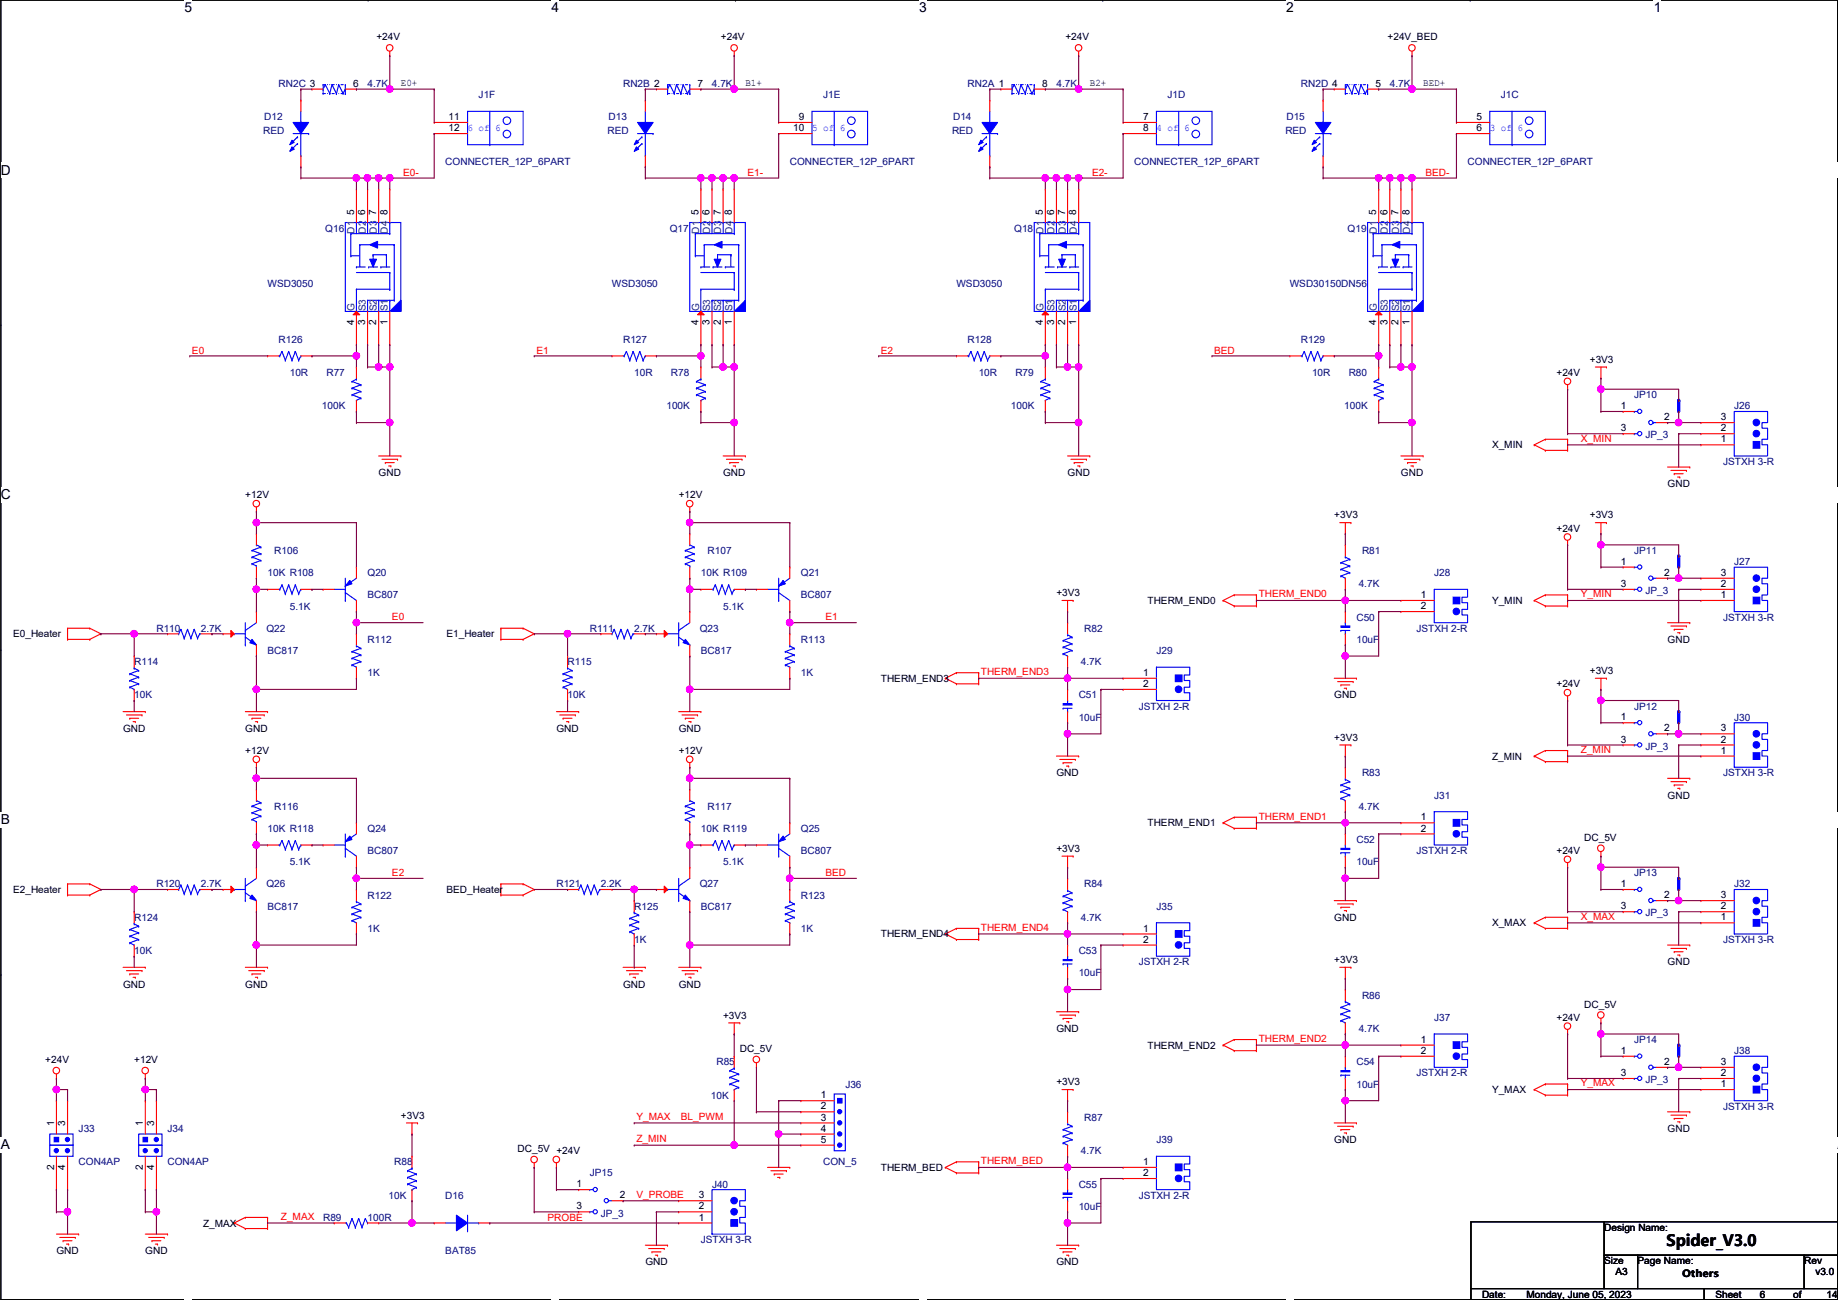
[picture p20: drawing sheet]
<svg xmlns="http://www.w3.org/2000/svg" width="420mm" height="297mm" viewBox="0 0 420 297" stroke-linecap="round" stroke-linejoin="round" font-family="sans-serif">
<defs><g id="words">
<text font-size="3.6" x="380.9" y="284.7">Spider_V3.0</text>
<g font-size="3.1">
<text x="42.2" y="2.8">5</text>
<text x="126.1" y="2.8">4</text>
<text x="210.1" y="2.8">3</text>
<text x="294" y="2.8">2</text>
<text x="378" y="2.8">1</text>
<text x=".2" y="39.9">D</text>
<text x=".2" y="114.1">C</text>
<text x=".2" y="188.4">B</text>
<text x=".2" y="262.6">A</text>
<text x="420.1" y="262.6">A</text>
</g>
<g font-size="2.3">
<text x="86.1" y="9.2">+24V</text>
<text x="164.8" y="9.2">+24V</text>
<text x="243.5" y="9.2">+24V</text>
<text x="317.2" y="9.2">+24V_BED</text>
<text x="80.7" y="19.8">6</text>
<text x="91.6" y="19.7">E0+</text>
<text x="159.5" y="19.8">7</text>
<text x="170.4" y="19.7">B1+</text>
<text x="238.2" y="19.8">8</text>
<text x="249.1" y="19.7">B2+</text>
<text x="314.4" y="19.8">5</text>
<text x="325.3" y="19.7">BED+</text>
<text x="102.6" y="27.4">11</text>
<text x="102.6" y="30">12</text>
<text x="181.3" y="30">10</text>
<text x="182.6" y="27.4">9</text>
<text x="261.3" y="27.4">7</text>
<text x="261.3" y="30">8</text>
<text x="337.5" y="27.4">5</text>
<text x="337.5" y="30">6</text>
<text x="80.9" y="49.1" transform="rotate(-90 80.9 49.1)">5</text>
<text x="83.5" y="49.1" transform="rotate(-90 83.5 49.1)">6</text>
<text x="86" y="49.1" transform="rotate(-90 86 49.1)">7</text>
<text x="88.6" y="49.1" transform="rotate(-90 88.6 49.1)">8</text>
<text x="159.7" y="49.1" transform="rotate(-90 159.7 49.1)">5</text>
<text x="162.2" y="49.1" transform="rotate(-90 162.2 49.1)">6</text>
<text x="164.7" y="49.1" transform="rotate(-90 164.7 49.1)">7</text>
<text x="167.3" y="49.1" transform="rotate(-90 167.3 49.1)">8</text>
<text x="238.4" y="49.1" transform="rotate(-90 238.4 49.1)">5</text>
<text x="240.9" y="49.1" transform="rotate(-90 240.9 49.1)">6</text>
<text x="243.5" y="49.1" transform="rotate(-90 243.5 49.1)">7</text>
<text x="246" y="49.1" transform="rotate(-90 246 49.1)">8</text>
<text x="314.6" y="49.1" transform="rotate(-90 314.6 49.1)">5</text>
<text x="317.1" y="49.1" transform="rotate(-90 317.1 49.1)">6</text>
<text x="319.7" y="49.1" transform="rotate(-90 319.7 49.1)">7</text>
<text x="322.2" y="49.1" transform="rotate(-90 322.2 49.1)">8</text>
<text x="80.9" y="74.2" transform="rotate(-90 80.9 74.2)">4</text>
<text x="83.5" y="74.2" transform="rotate(-90 83.5 74.2)">3</text>
<text x="86" y="74.2" transform="rotate(-90 86 74.2)">2</text>
<text x="88.6" y="74.2" transform="rotate(-90 88.6 74.2)">1</text>
<text x="159.7" y="74.2" transform="rotate(-90 159.7 74.2)">4</text>
<text x="162.2" y="74.2" transform="rotate(-90 162.2 74.2)">3</text>
<text x="164.7" y="74.2" transform="rotate(-90 164.7 74.2)">2</text>
<text x="167.3" y="74.2" transform="rotate(-90 167.3 74.2)">1</text>
<text x="238.4" y="74.2" transform="rotate(-90 238.4 74.2)">4</text>
<text x="240.9" y="74.2" transform="rotate(-90 240.9 74.2)">3</text>
<text x="243.5" y="74.2" transform="rotate(-90 243.5 74.2)">2</text>
<text x="246" y="74.2" transform="rotate(-90 246 74.2)">1</text>
<text x="314.6" y="74.2" transform="rotate(-90 314.6 74.2)">4</text>
<text x="317.1" y="74.2" transform="rotate(-90 317.1 74.2)">3</text>
<text x="319.7" y="74.2" transform="rotate(-90 319.7 74.2)">2</text>
<text x="322.2" y="74.2" transform="rotate(-90 322.2 74.2)">1</text>
<text x="363.4" y="82.9">+3V3</text>
<text x="355.8" y="85.9">+24V</text>
<text x="370.5" y="93.5">1</text>
<text x="370.5" y="98.6">3</text>
<text x="380.4" y="96">2</text>
<text x="393.4" y="96">3</text>
<text x="393.4" y="98.6">2</text>
<text x="393.4" y="101.1">1</text>
<text x="341.1" y="102.4">X_MIN</text>
<text x="56.1" y="113.9">+12V</text>
<text x="86.6" y="108.8">GND</text>
<text x="155.1" y="113.9">+12V</text>
<text x="165.3" y="108.8">GND</text>
<text x="244" y="108.8">GND</text>
<text x="320.2" y="108.8">GND</text>
<text x="381.2" y="111.3">GND</text>
<text x="305" y="118.4">+3V3</text>
<text x="363.4" y="118.4">+3V3</text>
<text x="355.8" y="121.5">+24V</text>
<text x="370.5" y="129">1</text>
<text x="380.4" y="131.6">2</text>
<text x="393.4" y="131.6">3</text>
<text x="241.5" y="136.2">+3V3</text>
<text x="324.8" y="136.7">1</text>
<text x="370.5" y="134.1">3</text>
<text x="393.4" y="134.1">2</text>
<text x="393.4" y="136.7">1</text>
<text x="262.3" y="138">THERM_END0</text>
<text x="324.8" y="139.2">2</text>
<text x="341.1" y="138">Y_MIN</text>
<text x="3" y="145.6">E0_Heater</text>
<text x="102.1" y="145.6">E1_Heater</text>
<text x="381.2" y="146.9">GND</text>
<text x="201.4" y="155.8">THERM_END3</text>
<text x="261.3" y="154.4">1</text>
<text x="363.4" y="154">+3V3</text>
<text x="261.3" y="157">2</text>
<text x="305" y="159.6">GND</text>
<text x="355.8" y="157.1">+24V</text>
<text x="28.1" y="167.2">GND</text>
<text x="56.1" y="167.2">GND</text>
<text x="127.2" y="167.2">GND</text>
<text x="155.1" y="167.2">GND</text>
<text x="370.5" y="164.6">1</text>
<text x="380.4" y="167.1">2</text>
<text x="393.4" y="167.1">3</text>
<text x="56.1" y="172.3">+12V</text>
<text x="155.1" y="172.3">+12V</text>
<text x="305" y="169.2">+3V3</text>
<text x="341.1" y="173.6">Z_MIN</text>
<text x="370.5" y="169.7">3</text>
<text x="393.4" y="169.7">2</text>
<text x="393.4" y="172.2">1</text>
<text x="241.5" y="177.4">GND</text>
<text x="381.2" y="182.5">GND</text>
<text x="262.3" y="188.8">THERM_END1</text>
<text x="324.8" y="187.5">1</text>
<text x="324.8" y="190">2</text>
<text x="241.5" y="194.6">+3V3</text>
<text x="355.8" y="195.2">+24V</text>
<text x="362.2" y="192.1">DC_5V</text>
<text x="370.5" y="202.7">1</text>
<text x="3" y="204">E2_Heater</text>
<text x="102.1" y="204">BED_Heater</text>
<text x="370.5" y="207.8">3</text>
<text x="380.4" y="205.2">2</text>
<text x="393.4" y="205.2">3</text>
<text x="393.4" y="207.8">2</text>
<text x="201.4" y="214.2">THERM_END4</text>
<text x="261.3" y="212.9">1</text>
<text x="261.3" y="215.4">2</text>
<text x="305" y="210.4">GND</text>
<text x="341.1" y="211.7">X_MAX</text>
<text x="393.4" y="210.3">1</text>
<text x="305" y="220">+3V3</text>
<text x="381.2" y="220.6">GND</text>
<text x="28.1" y="225.6">GND</text>
<text x="56.1" y="225.6">GND</text>
<text x="142.4" y="225.6">GND</text>
<text x="155.1" y="225.6">GND</text>
<text x="165.3" y="232.7">+3V3</text>
<text x="355.8" y="233.3">+24V</text>
<text x="362.2" y="230.2">DC_5V</text>
<text x="241.5" y="235.8">GND</text>
<text x="262.3" y="239.6">THERM_END2</text>
<text x="324.8" y="238.3">1</text>
<text x="10.4" y="242.9">+24V</text>
<text x="30.7" y="242.9">+12V</text>
<text x="169.1" y="240.4">DC_5V</text>
<text x="324.8" y="240.8">2</text>
<text x="370.5" y="240.8">1</text>
<text x="370.5" y="245.9">3</text>
<text x="380.4" y="243.3">2</text>
<text x="393.4" y="243.3">3</text>
<text x="393.4" y="245.9">2</text>
<text x="187.7" y="251">1</text>
<text x="241.5" y="248">+3V3</text>
<text x="341.1" y="249.8">Y_MAX</text>
<text x="393.4" y="248.4">1</text>
<text x="12.3" y="257.3" transform="rotate(-90 12.3 257.3)">1</text>
<text x="14.9" y="257.3" transform="rotate(-90 14.9 257.3)">3</text>
<text x="32.7" y="257.3" transform="rotate(-90 32.7 257.3)">1</text>
<text x="35.2" y="257.3" transform="rotate(-90 35.2 257.3)">3</text>
<text x="91.6" y="255.6">+3V3</text>
<text x="187.7" y="253.5">2</text>
<text x="187.7" y="256">3</text>
<text x="118.3" y="263.2">DC_5V +24V</text>
<text x="187.7" y="258.6">4</text>
<text x="187.7" y="261.1">5</text>
<text x="305" y="261.2">GND</text>
<text x="381.2" y="258.7">GND</text>
<text x="12.3" y="267.3" transform="rotate(-90 12.3 267.3)">2</text>
<text x="14.9" y="267.3" transform="rotate(-90 14.9 267.3)">4</text>
<text x="32.7" y="267.3" transform="rotate(-90 32.7 267.3)">2</text>
<text x="35.2" y="267.3" transform="rotate(-90 35.2 267.3)">4</text>
<text x="201.4" y="267.5">THERM_BED</text>
<text x="261.3" y="266.2">1</text>
<text x="261.3" y="268.7">2</text>
<text x="131.8" y="271.3">1</text>
<text x="141.7" y="273.8">2</text>
<text x="159.7" y="273.8">3</text>
<text x="46.4" y="280.2">Z_MAX</text>
<text x="131.8" y="276.4">3</text>
<text x="159.7" y="276.4">2</text>
<text x="159.7" y="278.9">1</text>
<text x="366.7" y="281.3">Design Name:</text>
<text x="12.9" y="286.6">GND</text>
<text x="33.2" y="286.6">GND</text>
<text x="147.5" y="289.1">GND</text>
<text x="241.5" y="289.1">GND</text>
<text x="366.7" y="288.9">Size</text>
<text x="369.3" y="291.4">A3</text>
<text x="374.3" y="288.9">Page Name:</text>
<text x="384.5" y="291.8">Others</text>
<text x="412.4" y="288.9">Rev</text>
<text x="415" y="291.4">v3.0</text>
<text x="338.8" y="296.5">Date:</text>
<text x="348.9" y="296.5">Monday, June 05, 2023</text>
<text x="392.1" y="296.5">Sheet</text>
<text x="402.3" y="296.5">6</text>
<text x="409.9" y="296.5">of</text>
<text x="417.5" y="296.5">14</text>
</g>
<g font-size="2.3" fill="#000080">
<text x="63.7" y="19.9">RN2C 3</text>
<text x="84" y="19.9">4.7K</text>
<text x="109.4" y="22.4">J1F</text>
<text x="142.4" y="19.9">RN2B 2</text>
<text x="162.8" y="19.9">4.7K</text>
<text x="188.2" y="22.4">J1E</text>
<text x="221.2" y="19.9">RN2A 1</text>
<text x="241.5" y="19.9">4.7K</text>
<text x="266.9" y="22.4">J1D</text>
<text x="297.4" y="19.9">RN2D 4</text>
<text x="317.7" y="19.9">4.7K</text>
<text x="343.1" y="22.4">J1C</text>
<text x="60.4" y="27.5">D12</text>
<text x="139.1" y="27.5">D13</text>
<text x="217.9" y="27.5">D14</text>
<text x="294.1" y="27.5">D15</text>
<text x="60.1" y="30.6">RED</text>
<text x="138.9" y="30.6">RED</text>
<text x="217.6" y="30.6">RED</text>
<text x="293.8" y="30.6">RED</text>
<text x="101.8" y="37.7">CONNECTER_12P_6PART</text>
<text x="180.5" y="37.7">CONNECTER_12P_6PART</text>
<text x="259.3" y="37.7">CONNECTER_12P_6PART</text>
<text x="335.5" y="37.7">CONNECTER_12P_6PART</text>
<text x="74.4" y="52.9">Q16</text>
<text x="153.1" y="52.9">Q17</text>
<text x="231.8" y="52.9">Q18</text>
<text x="308" y="52.9">Q19</text>
<text x="61.2" y="65.6">WSD3050</text>
<text x="139.9" y="65.6">WSD3050</text>
<text x="218.6" y="65.6">WSD3050</text>
<text x="294.8" y="65.6">WSD30150DN56</text>
<text x="63.7" y="78.3">R126</text>
<text x="142.4" y="78.3">R127</text>
<text x="221.2" y="78.3">R128</text>
<text x="297.4" y="78.3">R129</text>
<text x="66.2" y="85.9">10R</text>
<text x="74.6" y="85.9">R77</text>
<text x="145" y="85.9">10R</text>
<text x="153.4" y="85.9">R78</text>
<text x="223.7" y="85.9">10R</text>
<text x="232.1" y="85.9">R79</text>
<text x="299.9" y="85.9">10R</text>
<text x="308.3" y="85.9">R80</text>
<text x="73.6" y="93.6">100K</text>
<text x="152.3" y="93.6">100K</text>
<text x="231.1" y="93.6">100K</text>
<text x="307.3" y="93.6">100K</text>
<text x="373.6" y="91">JP10</text>
<text x="396.4" y="93.6">J26</text>
<text x="376.1" y="100.2">JP_3</text>
<text x="393.9" y="106.3">JSTXH 3-R</text>
<text x="61.2" y="131.7">10K R108</text>
<text x="62.7" y="126.6">R106</text>
<text x="84" y="131.7">Q20</text>
<text x="160.2" y="131.7">10K R109</text>
<text x="161.7" y="126.6">R107</text>
<text x="183.1" y="131.7">Q21</text>
<text x="311.4" y="126.6">R81</text>
<text x="327.9" y="131.7">J28</text>
<text x="373.6" y="126.6">JP11</text>
<text x="396.4" y="129.1">J27</text>
<text x="84" y="136.7">BC807</text>
<text x="183.1" y="136.7">BC807</text>
<text x="310.6" y="134.2">4.7K</text>
<text x="376.1" y="135.7">JP_3</text>
<text x="66.2" y="139.3">5.1K</text>
<text x="165.3" y="139.3">5.1K</text>
<text x="310.1" y="141.8">C50</text>
<text x="393.9" y="141.8">JSTXH 3-R</text>
<text x="35.8" y="144.4">R110</text>
<text x="45.9" y="144.4">2.7K</text>
<text x="60.9" y="144.4">Q22</text>
<text x="61.2" y="149.4">BC817</text>
<text x="84" y="146.9">R112</text>
<text x="134.8" y="144.4">R111</text>
<text x="145" y="144.4">2.7K</text>
<text x="160" y="144.4">Q23</text>
<text x="160.2" y="149.4">BC817</text>
<text x="183.1" y="146.9">R113</text>
<text x="247.9" y="144.4">R82</text>
<text x="264.4" y="149.4">J29</text>
<text x="310.1" y="146.9">10uF</text>
<text x="323.8" y="144.4">JSTXH 2-R</text>
<text x="30.7" y="152">R114</text>
<text x="84" y="154.5">1K</text>
<text x="129.7" y="152">R115</text>
<text x="183.1" y="154.5">1K</text>
<text x="247.1" y="152">4.7K</text>
<text x="30.7" y="159.6">10K</text>
<text x="129.7" y="159.6">10K</text>
<text x="246.6" y="159.6">C51</text>
<text x="246.6" y="164.7">10uF</text>
<text x="260.3" y="162.1">JSTXH 2-R</text>
<text x="373.6" y="162.1">JP12</text>
<text x="396.4" y="164.7">J30</text>
<text x="376.1" y="171.3">JP_3</text>
<text x="311.4" y="177.4">R83</text>
<text x="393.9" y="177.4">JSTXH 3-R</text>
<text x="62.7" y="185">R116</text>
<text x="161.7" y="185">R117</text>
<text x="310.6" y="185">4.7K</text>
<text x="327.9" y="182.5">J31</text>
<text x="61.2" y="190.1">10K R118</text>
<text x="84" y="190.1">Q24</text>
<text x="160.2" y="190.1">10K R119</text>
<text x="183.1" y="190.1">Q25</text>
<text x="66.2" y="197.7">5.1K</text>
<text x="84" y="195.2">BC807</text>
<text x="165.3" y="197.7">5.1K</text>
<text x="183.1" y="195.2">BC807</text>
<text x="310.1" y="192.6">C52</text>
<text x="310.1" y="197.7">10uF</text>
<text x="323.8" y="195.2">JSTXH 2-R</text>
<text x="35.8" y="202.8">R120</text>
<text x="45.9" y="202.8">2.7K</text>
<text x="60.9" y="202.8">Q26</text>
<text x="127.2" y="202.8">R121</text>
<text x="137.4" y="202.8">2.2K</text>
<text x="160" y="202.8">Q27</text>
<text x="247.9" y="202.8">R84</text>
<text x="373.6" y="200.2">JP13</text>
<text x="396.4" y="202.8">J32</text>
<text x="61.2" y="207.9">BC817</text>
<text x="84" y="205.3">R122</text>
<text x="145" y="207.9">R125</text>
<text x="160.2" y="207.9">BC817</text>
<text x="183.1" y="205.3">R123</text>
<text x="264.4" y="207.9">J35</text>
<text x="376.1" y="209.4">JP_3</text>
<text x="30.7" y="210.4">R124</text>
<text x="84" y="212.9">1K</text>
<text x="145" y="215.5">1K</text>
<text x="183.1" y="212.9">1K</text>
<text x="247.1" y="210.4">4.7K</text>
<text x="393.9" y="215.5">JSTXH 3-R</text>
<text x="30.7" y="218">10K</text>
<text x="246.6" y="218">C53</text>
<text x="260.3" y="220.6">JSTXH 2-R</text>
<text x="246.6" y="223.1">10uF</text>
<text x="311.4" y="228.2">R86</text>
<text x="327.9" y="233.3">J37</text>
<text x="310.6" y="235.8">4.7K</text>
<text x="373.6" y="238.3">JP14</text>
<text x="163.8" y="243.4">R85</text>
<text x="310.1" y="243.4">C54</text>
<text x="323.8" y="246">JSTXH 2-R</text>
<text x="396.4" y="240.9">J38</text>
<text x="162.5" y="251">10K</text>
<text x="193.2" y="248.5">J36</text>
<text x="310.1" y="248.5">10uF</text>
<text x="376.1" y="247.5">JP_3</text>
<text x="247.9" y="256.1">R87</text>
<text x="393.9" y="253.6">JSTXH 3-R</text>
<text x="18" y="258.7">J33</text>
<text x="38.3" y="258.7">J34</text>
<text x="247.1" y="263.7">4.7K</text>
<text x="264.4" y="261.2">J39</text>
<text x="18" y="266.3">CON4AP</text>
<text x="38.3" y="266.3">CON4AP</text>
<text x="90.1" y="266.3">R88</text>
<text x="134.8" y="268.8">JP15</text>
<text x="188.2" y="266.3">CON_5</text>
<text x="88.8" y="273.9">10K</text>
<text x="101.8" y="273.9">D16</text>
<text x="162.8" y="271.4">J40</text>
<text x="246.6" y="271.4">C55</text>
<text x="260.3" y="273.9">JSTXH 2-R</text>
<text x="73.9" y="279">R89</text>
<text x="84" y="279">100R</text>
<text x="137.4" y="278">JP_3</text>
<text x="246.6" y="276.4">10uF</text>
<text x="101.8" y="286.6">BAT85</text>
<text x="160.2" y="284.1">JSTXH 3-R</text>
</g>
<g font-size="2.3" fill="#00f">
<text x="106.9" y="29.8">6 of 6</text>
<text x="185.6" y="29.8">5 of 6</text>
<text x="264.4" y="29.8">4 of 6</text>
<text x="340.6" y="29.8">3 of 6</text>
</g>
<g font-size="2.3" fill="#f00">
<text x="92.1" y="40.2">E0-</text>
<text x="170.9" y="40.2">E1-</text>
<text x="249.6" y="40.2">E2-</text>
<text x="325.8" y="40.2">BED-</text>
<text x="43.9" y="80.8">E0</text>
<text x="122.6" y="80.8">E1</text>
<text x="201.4" y="80.8">E2</text>
<text x="277.6" y="80.8">BED</text>
<text x="361.4" y="100.9">X_MIN</text>
<text x="287.7" y="136.5">THERM_END0</text>
<text x="361.4" y="136.5">Y_MIN</text>
<text x="89.6" y="141.8">E0</text>
<text x="188.7" y="141.8">E1</text>
<text x="224.2" y="154.3">THERM_END3</text>
<text x="361.4" y="172">Z_MIN</text>
<text x="287.7" y="187.3">THERM_END1</text>
<text x="89.6" y="200.2">E2</text>
<text x="188.7" y="200.2">BED</text>
<text x="224.2" y="212.7">THERM_END4</text>
<text x="361.4" y="210.1">X_MAX</text>
<text x="287.7" y="238.1">THERM_END2</text>
<text x="361.4" y="248.2">Y_MAX</text>
<text x="145.5" y="255.9">Y_MAX</text>
<text x="155.6" y="255.9">BL_PWM</text>
<text x="145.5" y="260.9">Z_MIN</text>
<text x="224.2" y="266">THERM_BED</text>
<text x="145.5" y="273.6">V_PROBE</text>
<text x="64.2" y="278.7">Z_MAX</text>
<text x="125.2" y="278.9">PROBE</text>
</g>
<g font-size="2.3" fill="#004080">
<text x="81.1" y="53.4" transform="rotate(-90 81.1 53.4)">D1</text>
<text x="83.6" y="53.4" transform="rotate(-90 83.6 53.4)">D2</text>
<text x="86.1" y="53.4" transform="rotate(-90 86.1 53.4)">D3</text>
<text x="88.7" y="53.4" transform="rotate(-90 88.7 53.4)">D4</text>
<text x="159.8" y="53.4" transform="rotate(-90 159.8 53.4)">D1</text>
<text x="162.3" y="53.4" transform="rotate(-90 162.3 53.4)">D2</text>
<text x="164.9" y="53.4" transform="rotate(-90 164.9 53.4)">D3</text>
<text x="167.4" y="53.4" transform="rotate(-90 167.4 53.4)">D4</text>
<text x="238.5" y="53.4" transform="rotate(-90 238.5 53.4)">D1</text>
<text x="241.1" y="53.4" transform="rotate(-90 241.1 53.4)">D2</text>
<text x="243.6" y="53.4" transform="rotate(-90 243.6 53.4)">D3</text>
<text x="246.2" y="53.4" transform="rotate(-90 246.2 53.4)">D4</text>
<text x="314.7" y="53.4" transform="rotate(-90 314.7 53.4)">D1</text>
<text x="317.3" y="53.4" transform="rotate(-90 317.3 53.4)">D2</text>
<text x="319.8" y="53.4" transform="rotate(-90 319.8 53.4)">D3</text>
<text x="322.4" y="53.4" transform="rotate(-90 322.4 53.4)">D4</text>
<text x="81.1" y="71.2" transform="rotate(-90 81.1 71.2)">G</text>
<text x="83.6" y="71.2" transform="rotate(-90 83.6 71.2)">S3</text>
<text x="86.1" y="71.2" transform="rotate(-90 86.1 71.2)">S2</text>
<text x="88.7" y="71.2" transform="rotate(-90 88.7 71.2)">S1</text>
<text x="159.8" y="71.2" transform="rotate(-90 159.8 71.2)">G</text>
<text x="162.3" y="71.2" transform="rotate(-90 162.3 71.2)">S3</text>
<text x="164.9" y="71.2" transform="rotate(-90 164.9 71.2)">S2</text>
<text x="167.4" y="71.2" transform="rotate(-90 167.4 71.2)">S1</text>
<text x="238.5" y="71.2" transform="rotate(-90 238.5 71.2)">G</text>
<text x="241.1" y="71.2" transform="rotate(-90 241.1 71.2)">S3</text>
<text x="243.6" y="71.2" transform="rotate(-90 243.6 71.2)">S2</text>
<text x="246.2" y="71.2" transform="rotate(-90 246.2 71.2)">S1</text>
<text x="314.7" y="71.2" transform="rotate(-90 314.7 71.2)">G</text>
<text x="317.3" y="71.2" transform="rotate(-90 317.3 71.2)">S3</text>
<text x="319.8" y="71.2" transform="rotate(-90 319.8 71.2)">S2</text>
<text x="322.4" y="71.2" transform="rotate(-90 322.4 71.2)">S1</text>
</g>
</g></defs>
<path d="M.2 0h419.9v297h-419.9z" fill="none" stroke="#000" stroke-width=".25"/>
<g fill="#fff">
<path d="M42.2 0h1.7v3.5h-1.7z"/>
<path d="M42.2 297l1.7 .1z"/>
</g>
<path d="M84.1 0h.1M84.1 297h.1" fill="none" stroke="#000" stroke-width=".25"/>
<g fill="#fff">
<path d="M126.1 0h1.7v3.5h-1.7z"/>
<path d="M126.1 297l1.7 .1z"/>
</g>
<path d="M168.1 0h.1M168.1 297h.1" fill="none" stroke="#000" stroke-width=".25"/>
<g fill="#fff">
<path d="M210.1 0h1.7v3.5h-1.7z"/>
<path d="M210.1 297l1.7 .1z"/>
</g>
<path d="M252.1 0h.1M252.1 297h.1" fill="none" stroke="#000" stroke-width=".25"/>
<g fill="#fff">
<path d="M294 0h1.8v3.5h-1.8z"/>
<path d="M294 297l1.8 .1z"/>
</g>
<path d="M336.1 0h.1M336.1 297h.1" fill="none" stroke="#000" stroke-width=".25"/>
<g fill="#fff">
<path d="M378 0h1.8v3.5h-1.8z"/>
<path d="M378 297l1.8 .1z"/>
<path d="M.2 37.1h2.2v3.5h-2.2z"/>
<path d="M420.1 37.1h.1v3.5h-.1z"/>
<path d="M.2 111.3h2.2v3.5h-2.2z"/>
<path d="M420.1 111.3h.1v3.5h-.1z"/>
</g>
<path d="M.2 74.3h.1M420.1 74.3h.1" fill="none" stroke="#000" stroke-width=".25"/>
<g fill="#fff">
<path d="M.2 185.6h2.1v3.5h-2.1z"/>
<path d="M420.1 185.6h.1v3.5h-.1z"/>
</g>
<path d="M.2 148.5h.1M420.1 148.5h.1" fill="none" stroke="#000" stroke-width=".25"/>
<path d="M.2 148.5h.1M420.1 148.5h.1" fill="none" stroke="#000" stroke-width=".23"/>
<g fill="#fff">
<path d="M.2 259.8h2.1v3.5h-2.1z"/>
<path d="M420.1 259.8h.1v3.5h-.1z"/>
</g>
<path d="M.2 222.7h.1M420.1 222.7h.1M336.2 279.2h30.5v15.2h-30.5zM366.7 279.2h53.4v7.6h-53.4zM336.2 294.4h53.4v2.6h-53.4zM366.7 286.8h7.6v7.6h-7.6zM374.3 286.8h38.1v7.6h-38.1zM389.6 294.4h30.5v2.6h-30.5zM412.4 286.8h7.7v7.6h-7.7z" fill="none" stroke="#000" stroke-width=".25"/>
<g fill="none" stroke="#f00" stroke-width=".25">
<path d="M89.1 12.7h.1M89.1 11.7v1M167.8 12.7h.1M167.8 11.7v1M246.6 12.7h.1M246.6 11.7v1M322.8 12.7h.1M322.8 11.7v1M358.3 88.9h.1M358.3 87.9v1M364.7 83.9h2.5M366 86.4h.1"/>
<path d="M366 83.9v2.5M367.2 83.9h.1M58.6 116.9h.1M58.6 115.9v1M86.6 104.2h5M87.3 104.9h3.6M88.1 105.7h.1M88.1 105.7h2M88.8 106.5h.6M89.4 106.5h.1M90.9 104.9h.1M91.6 104.2h.1"/>
<path d="M157.7 116.9h.1M157.7 115.9v1M165.3 104.2h5.1M166.1 104.9h3.5M166.8 105.7h.1M166.8 105.7h2.1M167.6 106.5h.5M168.1 106.5h.1M169.6 104.9h.1M170.4 104.2h.1M244 104.2h5.1M244.8 104.9h3.6"/>
<path d="M245.6 105.7h.1M245.6 105.7h2M246.3 106.5h.5M246.8 106.5h.1M248.4 104.9h.1M249.1 104.2h.1M306.3 119.4h2.5M307.5 119.4v2.6M308.8 119.4h.1M320.2 104.2h5.1M321 104.9h3.6M321.8 105.7h.1"/>
<path d="M321.8 105.7h2M322.5 106.5h.5M323 106.5h.1M324.6 104.9h.1M325.3 104.2h.1M350.7 101.6h.1M350.7 101.6l2.6 1.3M353.3 100.4h.1M353.3 102.9h.1M353.3 100.4l-2.6 1.2M353.3 100.4h5M353.3 102.9h5"/>
<path d="M358.3 100.4h.1M358.3 102.9h.1M358.3 100.4v2.5M364.7 119.4h2.5M366 119.4v2.6M367.2 119.4h.1M381.2 106.7h5.1M382 107.5h3.5M382.7 108.2h.1M382.7 108.2h2.1M383.5 109h.5M384 109h.1"/>
<path d="M385.5 107.5h.1M386.3 106.7h.1M242.8 137.2h2.5M244 139.7h.1M244 137.2v2.5M245.3 137.2h.1M279.6 137.2h.1M279.6 137.2l2.5 1.3M282.1 135.9h.1M282.1 138.5h.1M282.1 135.9l-2.5 1.3M282.1 135.9h5.1"/>
<path d="M282.1 138.5h5.1M287.2 135.9h.1M287.2 138.5h.1M287.2 135.9v2.6M307.5 122h.1M350.7 137.2h.1M350.7 137.2l2.6 1.3M353.3 135.9h.1M353.3 138.5h.1M353.3 135.9h5M353.3 138.5h5M353.3 135.9l-2.6 1.3"/>
<path d="M358.3 135.9h.1M358.3 138.5h.1M358.3 124.5h.1M358.3 123.5v1M358.3 135.9v2.6M366 122h.1M15.4 146.1h.1M15.4 143.6h.1M15.4 143.6h5.1M15.4 146.1h5.1M15.4 143.6v2.5M20.5 143.6h.1"/>
<path d="M20.5 146.1h.1M20.5 143.6l2.6 1.2M23.1 144.8h.1M23.1 144.8l-2.6 1.3M114.5 146.1h.1M114.5 143.6h.1M114.5 143.6h5.1M114.5 146.1h5.1M114.5 143.6v2.5M119.6 143.6h.1M119.6 146.1h.1M119.6 143.6l2.5 1.2"/>
<path d="M122.1 144.8h.1M122.1 144.8l-2.5 1.3M216.1 155h.1M216.1 155l2.5 1.3M218.6 153.7h.1M218.6 156.3h.1M218.6 153.7l-2.5 1.3M218.6 153.7h5.1M218.6 156.3h5.1M223.7 153.7h.1M223.7 156.3h.1M223.7 153.7v2.6"/>
<path d="M305 155h5.1M305.8 155.7h3.5M306.5 156.5h.1M306.5 156.5h2.1M307.3 157.3h.5M307.8 157.3h.1M309.3 155.7h.1M310.1 155h.1M358.3 159v1.1M364.7 155h2.5M366 157.5h.1M366 155v2.5"/>
<path d="M367.2 155h.1M381.2 142.3h5.1M382 143h3.5M382.7 143.8h.1M382.7 143.8h2.1M383.5 144.6h.5M384 144.6h.1M385.5 143h.1M386.3 142.3h.1M28.1 162.6h5.1M28.9 163.4h3.6M29.7 164.1h.1"/>
<path d="M29.7 164.1h2M30.4 164.9h.5M30.9 164.9h.1M32.5 163.4h.1M33.2 162.6h.1M56.1 162.6h5.1M56.8 163.4h3.6M57.6 164.1h.1M57.6 164.1h2M58.4 164.9h.5M58.6 175.3h.1M58.6 174.3v1"/>
<path d="M58.9 164.9h.1M60.4 163.4h.1M61.2 162.6h.1M127.2 162.6h5.1M128 163.4h3.5M128.7 164.1h.1M128.7 164.1h2.1M129.5 164.9h.5M130 164.9h.1M131.5 163.4h.1M132.3 162.6h.1M155.1 162.6h5.1"/>
<path d="M155.9 163.4h3.6M156.7 164.1h.1M156.7 164.1h2M157.4 164.9h.5M157.7 175.3h.1M157.7 174.3v1M157.9 164.9h.1M159.5 163.4h.1M160.2 162.6h.1M241.5 172.8h5.1M242.3 173.5h3.5M243 174.3h.1"/>
<path d="M243 174.3h2.1M243.8 175h.5M244.3 175h.1M245.8 173.5h.1M246.6 172.8h.1M306.3 170.2h2.5M307.5 172.8h.1M307.5 170.2v2.6M308.8 170.2h.1M350.7 172.8h.1M350.7 172.8l2.6 1.2M353.3 171.5h.1"/>
<path d="M353.3 174h.1M353.3 171.5l-2.6 1.3M353.3 171.5h5M353.3 174h5M358.3 171.5h.1M358.3 174h.1M358.3 160.1h.1M358.3 171.5v2.5M381.2 177.8h5.1M382 178.6h3.5M382.7 179.4h.1M382.7 179.4h2.1"/>
<path d="M385.5 178.6h.1M386.3 177.8h.1M157.7 180.4h.1M157.7 190.5h.1M157.7 180.4v2.5M157.7 188v2.5M242.8 195.6h2.5M244 198.2h.1M244 195.6v2.6M245.3 195.6h.1M279.6 188h.1M279.6 188l2.5 1.3"/>
<path d="M282.1 186.7h.1M282.1 189.3h.1M282.1 186.7l-2.5 1.3M282.1 186.7h5.1M282.1 189.3h5.1M287.2 186.7h.1M287.2 189.3h.1M287.2 186.7v2.6M358.3 198.2h.1M358.3 197.1v1.1M366 195.6h.1M366 194.6v1"/>
<path d="M383.5 180.1h.5M384 180.1h.1M15.4 204.5h.1M15.4 202h.1M15.4 202v2.5M15.4 202h5.1M15.4 204.5h5.1M20.5 202h.1M20.5 204.5h.1M20.5 202l2.6 1.2M23.1 203.2h.1M23.1 203.2l-2.6 1.3"/>
<path d="M114.5 204.5h.1M114.5 202h.1M114.5 202v2.5M114.5 202h5.1M114.5 204.5h5.1M119.6 202h.1M119.6 204.5h.1M119.6 202l2.5 1.2M122.1 203.2h.1M122.1 203.2l-2.5 1.3M216.1 213.4h.1M216.1 213.4l2.5 1.3"/>
<path d="M218.6 212.1h.1M218.6 214.7h.1M218.6 212.1h5.1M218.6 212.1l-2.5 1.3M218.6 214.7h5.1M223.7 212.1h.1M223.7 214.7h.1M223.7 212.1v2.6M305 205.8h5.1M305.8 206.5h3.5M306.5 207.3h.1M306.5 207.3h2.1"/>
<path d="M307.3 208.1h.5M307.8 208.1h.1M309.3 206.5h.1M310.1 205.8h.1M350.7 210.9h.1M350.7 210.9l2.6 1.2M353.3 209.6h.1M353.3 212.1h.1M353.3 209.6l-2.6 1.3M353.3 209.6h5M353.3 212.1h5M358.3 209.6h.1"/>
<path d="M358.3 212.1h.1M358.3 209.6v2.5M381.2 215.9h5.1M382 216.7h3.5M382.7 217.5h.1M382.7 217.5h2.1M383.5 218.2h.5M384 218.2h.1M385.5 216.7h.1M386.3 215.9h.1M28.1 221h5.1M28.9 221.8h3.6"/>
<path d="M29.7 222.5h.1M29.7 222.5h2M30.4 223.3h.5M30.9 223.3h.1M32.5 221.8h.1M33.2 221h.1M56.1 221h5.1M56.8 221.8h3.6M57.6 222.5h.1M57.6 222.5h2M58.4 223.3h.5M58.9 223.3h.1"/>
<path d="M60.4 221.8h.1M61.2 221h.1M142.4 221h5.1M143.2 221.8h3.6M144 222.5h.1M144 222.5h2M144.7 223.3h.5M145.2 223.3h.1M146.8 221.8h.1M147.5 221h.1M155.1 221h5.1M155.9 221.8h3.6"/>
<path d="M156.7 222.5h.1M156.7 222.5h2M157.4 223.3h.5M157.9 223.3h.1M159.5 221.8h.1M160.2 221h.1M166.6 233.7h2.5M167.8 236.3h.1M167.8 233.7v2.6M169.1 233.7h.1M241.5 231.2h5.1M242.3 231.9h3.5"/>
<path d="M243 232.7h.1M243 232.7h2.1M243.8 233.5h.5M244.3 233.5h.1M245.8 231.9h.1M246.6 231.2h.1M279.6 238.8h.1M279.6 238.8l2.5 1.3M282.1 237.5h.1M282.1 237.5l-2.5 1.3M282.1 237.5h5.1M287.2 237.5h.1"/>
<path d="M287.2 237.5v2.6M306.3 221h2.5M307.5 223.6h.1M307.5 221v2.6M308.8 221h.1M358.3 236.3h.1M358.3 235.2v1.1M366 233.7h.1M366 232.7v1M12.9 246.4h.1M12.9 245.4v1M33.2 246.4h.1"/>
<path d="M33.2 245.4v1M92.9 256.6h2.6M94.2 259.1h.1M94.2 256.6v2.5M95.5 256.6h.1M172.9 243.9h.1M172.9 242.9v1M242.8 249h2.5M244 251.5h.1M244 249v2.5M245.3 249h.1M282.1 240.1h.1"/>
<path d="M282.1 240.1h5.1M287.2 240.1h.1M305 256.6h5.1M305.8 257.3h3.5M306.5 258.1h.1M306.5 258.1h2.1M307.3 258.9h.5M307.8 258.9h.1M309.3 257.3h.1M310.1 256.6h.1M350.7 249h.1M350.7 249l2.6 1.2"/>
<path d="M353.3 247.7h.1M353.3 250.2h.1M353.3 247.7l-2.6 1.3M353.3 247.7h5M353.3 250.2h5M358.3 247.7h.1M358.3 250.2h.1M358.3 247.7v2.5M381.2 254h5.1M382 254.8h3.5M382.7 255.6h.1M382.7 255.6h2.1"/>
<path d="M383.5 256.3h.5M384 256.3h.1M385.5 254.8h.1M386.3 254h.1M53.5 279.4h.1M53.5 279.4l2.6 1.3M56.1 278.2h.1M56.1 278.2l-2.6 1.2M56.1 278.2h5.1M61.2 278.2h.1M61.2 278.2v2.5M122.1 266.7h.1"/>
<path d="M122.1 265.7v1M127.2 266.7h.1M127.2 265.7v1M175.5 266.7h5M176.2 267.5h3.6M177 268.3h.1M177 268.3h2M177.7 269h.6M178.3 269h.1M179.8 267.5h.1M180.5 266.7h.1M216.1 266.7h.1"/>
<path d="M216.1 266.7l2.5 1.3M218.6 265.5h.1M218.6 268h.1M218.6 265.5l-2.5 1.2M218.6 265.5h5.1M218.6 268h5.1M223.7 265.5h.1M223.7 268h.1M223.7 265.5v2.5M12.9 282h5.1M13.7 282.7h3.5M14.4 283.5h.1"/>
<path d="M14.4 283.5h2.1M15.2 284.3h.5M15.7 284.3h.1M17.2 282.7h.1M18 282h.1M33.2 282h5.1M34 282.7h3.5M34.7 283.5h.1M34.7 283.5h2.1M35.5 284.3h.5M36 284.3h.1M37.5 282.7h.1"/>
<path d="M38.3 282h.1M56.1 280.7h.1M56.1 280.7h5.1M61.2 280.7h.1M147.5 284.5h5.1M148.3 285.3h3.5M149 286h.1M149 286h2.1M149.8 286.8h.5M150.3 286.8h.1M151.8 285.3h.1M152.6 284.5h.1"/>
<path d="M241.5 284.5h5.1M242.3 285.3h3.5M243 286h.1M243 286h2.1M243.8 286.8h.5M244.3 286.8h.1M245.8 285.3h.1M246.6 284.5h.1"/>
<circle cx="89.1" cy="10.9" r=".75"/>
<circle cx="167.8" cy="10.9" r=".75"/>
<circle cx="246.6" cy="10.9" r=".75"/>
<circle cx="322.8" cy="10.9" r=".75"/>
<circle cx="358.3" cy="87.1" r=".75"/>
<circle cx="58.6" cy="115.1" r=".75"/>
<circle cx="157.7" cy="115.1" r=".75"/>
<circle cx="358.3" cy="122.7" r=".75"/>
<circle cx="358.3" cy="158.3" r=".75"/>
<circle cx="58.6" cy="173.5" r=".75"/>
<circle cx="157.7" cy="173.5" r=".75"/>
<circle cx="358.3" cy="196.4" r=".75"/>
<circle cx="365.9" cy="193.8" r=".75"/>
<circle cx="358.3" cy="234.5" r=".75"/>
<circle cx="365.9" cy="231.9" r=".75"/>
<circle cx="12.9" cy="244.6" r=".75"/>
<circle cx="33.2" cy="244.6" r=".75"/>
<circle cx="172.9" cy="242.1" r=".75"/>
<circle cx="122.1" cy="264.9" r=".75"/>
<circle cx="127.2" cy="264.9" r=".75"/>
</g>
<g fill="none" stroke="#00f" stroke-width=".25">
<path d="M323.8 55.9h.1M323.8 55.9v12.7M315.2 66.1h.1M315.2 66.1v5.1M315.2 66.1h7.6M317.7 68.6h.1M317.7 68.6v2.6M317.7 68.6h6.1M320.2 68.6h.1M320.2 68.6v2.6M322.8 68.6h.1M322.8 66.1h.1"/>
<path d="M322.8 68.6v2.6M323.8 68.6h.1M156.7 187.2h.1M156.7 185.7h.1M156.7 184.2h.1M156.7 187.2l1 .5M156.7 185.7l2 .8M156.7 184.2l2 .8M157.7 182.9h.1M157.7 187.7h.1M157.7 182.9l1 .5M157.7 187.7v.3"/>
<path d="M158.7 186.5h.1M158.7 185h.1M158.7 183.4h.1M158.7 186.5l-2 .7M158.7 185l-2 .7M158.7 183.4l-2 .8"/>
</g>
<path d="M318.2 59.2h1.5l-.7 1.8z" fill-rule="evenodd" fill="#00f"/>
<g fill="none" stroke="#00f" stroke-width=".25">
<path d="M318.2 59.2h1.5l-.7 1.8zM319 58.2h.1M319 58.2v2.8M315.2 61h.1M315.2 61h2M315.2 62.3h7.6M318 61h.1M318 61h2M320.7 61h.1M320.7 61h2.1M322.8 62.3h.1M322.8 66.1h.1"/>
<path d="M322.8 62.3v3.8"/>
</g>
<path d="M318.2 55.9l1.8-.7v1.5z" fill-rule="evenodd" fill="#00f"/>
<g fill="none" stroke="#00f" stroke-width=".25">
<path d="M313.9 58.5h.1M313.9 53.4h.1M313.9 58.5h2M313.9 53.4v5.1M313.9 53.4h8.9M315.2 50.8h.1M315.2 50.8v2.6M315.9 55.9h.1M315.9 55.9v5.1M315.9 55.9h7.9M317.7 50.8h.1M317.7 50.8v2.6"/>
<path d="M318.2 55.9l1.8-.7v1.5zM319 58.2h3M320.2 50.8h.1M320.2 50.8v2.6M322 58.2h.1M322 58.2v2.8M322.8 53.4h.1M322.8 50.8h.1M322.8 50.8v2.6M323.8 55.9h.1"/>
</g>
<path d="M322.8 71.2l2.5-2.6v2.6z" fill-rule="evenodd" fill="#00f"/>
<path d="M312.6 50.8h12.7v20.4h-12.7zM322.8 71.2l2.5-2.6v2.6z" fill="none" stroke="#00f" stroke-width=".25"/>
<path d="M317.7 78.8h.1M317.7 71.2v7.6M320.2 78.8h.1M320.2 71.2v7.6M322.8 78.8h.1M322.8 71.2v7.6" fill="none" stroke="#f00" stroke-width=".25"/>
<path d="M315.2 71.2l.7 .7h-1.5z" fill="#f00"/>
<path d="M315.2 43.2h.1M315.2 43.2v7.6M317.7 43.2h.1M317.7 43.2v7.6M320.2 43.2h.1M320.2 43.2v7.6M322.8 43.2h.1M322.8 43.2v7.6M315.2 71.2l.7 .7h-1.5zM315.2 78.8h.1M315.2 71.2v7.6" fill="none" stroke="#f00" stroke-width=".25"/>
<path d="M400.8 172h1.5v1.5h-1.5z" fill-rule="evenodd" fill="#00f"/>
<path d="M400.8 172h1.5v1.5h-1.5z" fill="none" stroke="#00f" stroke-width=".25"/>
<circle cx="401.5" cy="170.2" r=".75" fill="#00f"/>
<circle cx="401.5" cy="170.2" r=".75" fill="none" stroke="#00f" stroke-width=".25"/>
<circle cx="401.5" cy="167.7" r=".75" fill="#00f"/>
<g fill="none" stroke="#00f" stroke-width=".25">
<path d="M396.4 165.1h7.7v2.6h-1.3v1.3h1.3v2.5h-1.3v1.3h1.3v2.5h-7.7zM373.6 241.3h.1M373.6 246.4h.1M373.6 241.3h.7M373.6 246.4h.7M377.9 243.9h.1M377.9 243.9h.8"/>
<circle cx="401.5" cy="167.7" r=".75"/>
<circle cx="374.8" cy="246.4" r=".49"/>
<circle cx="374.8" cy="241.3" r=".49"/>
<circle cx="377.4" cy="243.9" r=".49"/>
</g>
<path d="M388.8 167.7h.1M388.8 170.2h.1M388.8 172.8h.1M388.8 167.7h7.6M388.8 170.2h7.6M388.8 172.8h7.6M371 241.3h.1M371 246.4h.1M371 241.3h2.6M371 246.4h2.6M378.7 243.9h2.5M381.2 243.9h.1" fill="none" stroke="#f00" stroke-width=".25"/>
<path d="M332.2 136.4h1.5v1.6h-1.5z" fill-rule="evenodd" fill="#00f"/>
<path d="M332.2 136.4h1.5v1.6h-1.5z" fill="none" stroke="#00f" stroke-width=".25"/>
<circle cx="332.9" cy="139.7" r=".75" fill="#00f"/>
<g fill="none" stroke="#00f" stroke-width=".25">
<path d="M327.9 134.7h7.6v1.7h-1.3v1.3h1.3v1.5h-1.3v1.3h1.3v1.8h-7.6zM144 209.8h.1M144 211.4h.1M144 212.9h.1M144 209.8l2 .8M144 211.4l2 .7M144 212.9l1 .5M145 213.4h.1M145 208.6h.1M145 208.6l1 .5M145 208.3v.3M146 209.1h.1"/>
<path d="M146 210.6h.1M146 212.1h.1M146 209.1l-2 .7M146 210.6l-2 .8M146 212.1l-2 .8"/>
<circle cx="332.9" cy="139.7" r=".75"/>
</g>
<path d="M320.2 137.2h.1M320.2 139.7h.1M320.2 137.2h7.7M320.2 139.7h7.7M145 215.9h.1M145 205.8h.1M145 205.8v2.5M145 213.4v2.5" fill="none" stroke="#f00" stroke-width=".25"/>
<path d="M383.7 91.5v2.5" fill="none" stroke="#00f" stroke-width=".76"/>
<circle cx="383.7" cy="91.5" r=".38" fill="#00f"/>
<path d="M383.7 94h.1M383.7 91.5h.1" fill="none" stroke="#f00" stroke-width=".25"/>
<path d="M167.1 278.7h1.5v1.5h-1.5z" fill-rule="evenodd" fill="#00f"/>
<path d="M167.1 278.7h1.5v1.5h-1.5z" fill="none" stroke="#00f" stroke-width=".25"/>
<circle cx="167.8" cy="276.9" r=".75" fill="#00f"/>
<circle cx="167.8" cy="276.9" r=".75" fill="none" stroke="#00f" stroke-width=".25"/>
<circle cx="167.8" cy="274.3" r=".75" fill="#00f"/>
<g fill="none" stroke="#00f" stroke-width=".25">
<path d="M106.9 25.4h12.7v7.7h-12.7zM112 33.1h.1M112 25.4v7.7M63.7 134.7h.3M64 134.7h.1M64.5 133.6h.1M64.5 133.6l-.5 1.1M64.5 133.6l.7 2.1M65.2 135.7h.1M66 133.6h.1M66 133.6l-.8 2.1M66 133.6l.7 2.1"/>
<path d="M66.7 135.7h.1M67.5 133.6h.1M67.5 133.6l-.8 2.1M67.5 133.6l.8 2.1M68.3 135.7h.1M68.8 134.7h.1M68.8 134.7l-.5 1M139.9 144.8h.1M140.4 143.8h.1M140.4 143.8l.8 2M140.4 143.8l-.5 1M141.2 145.8h.1"/>
<path d="M141.9 143.8h.1M141.9 143.8l.8 2M141.9 143.8l-.7 2M142.7 145.8h.1M143.5 143.8h.1M143.5 143.8l.7 2M143.5 143.8l-.8 2M144.2 145.8h.1M144.7 144.8h.1M144.7 144.8l-.5 1M144.7 144.8h.3M63.7 193.1h.3"/>
<path d="M64 193.1h.1M64.5 192.1h.1M64.5 192.1l-.5 1M64.5 192.1l.7 2M65.2 194.1h.1M66 192.1h.1M66 192.1l-.8 2M66 192.1l.7 2M66.7 194.1h.1M67.5 192.1h.1M67.5 192.1l-.8 2M67.5 192.1l.8 2"/>
<path d="M68.3 194.1h.1M68.8 193.1h.1M68.8 193.1l-.5 1M306.5 193.8h2.1v.3h-2.1zM306.5 194.9h.1M306.5 194.9h2.1M306.5 194h2.1M307.5 195.6h.1M307.5 193.1h.1M307.5 193.1v.7M307.5 194.9v.7M243 204.8h.1"/>
<path d="M243 206.3h.1M243 207.8h.1M243 204.8l2.1 .7M243 206.3l2.1 .8M243 207.8l1 .5M244 208.3h.1M244 203.5h.1M244 203.5l1.1 .5M244 203.2v.3M245.1 204h.1M245.1 205.5h.1M245.1 207.1h.1"/>
<path d="M245.1 204l-2.1 .8M245.1 205.5l-2.1 .8M245.1 207.1l-2.1 .7M306.5 230.2h.1M306.5 231.7h.1M306.5 233.2h.1M306.5 230.2l2.1 .7M306.5 231.7l2.1 .8M306.5 233.2l1 .5M307.5 233.7h.1M307.5 228.9h.1M307.5 228.6v.3"/>
<path d="M307.5 228.9l1.1 .5M308.6 229.4h.1M308.6 230.9h.1M308.6 232.5h.1M308.6 229.4l-2.1 .8M308.6 230.9l-2.1 .8M308.6 232.5l-2.1 .7M243 258.1h.1M243 259.6h.1M243 258.1l2.1 .8M243 259.6l2.1 .8M244 256.8h.1"/>
<path d="M244 256.6v.2M244 256.8l1.1 .5M245.1 257.3h.1M245.1 258.9h.1M245.1 257.3l-2.1 .8M245.1 258.9l-2.1 .7M93.2 267.5h.1M93.2 269h.1M93.2 270.6h.1M93.2 267.5l2 .8M93.2 269l2 .8M93.2 270.6l2 .7"/>
<path d="M94.2 271.8h.1M94.2 267h.1M94.2 267l-1 .5M94.2 266.7v.3M95.2 268.3h.1M95.2 269.8h.1M95.2 271.3h.1M95.2 268.3l-2 .7M95.2 269.8l-2 .8M95.2 271.3l-1 .5M162.8 271.8h7.6v2.6h-1.3v1.2h1.3v2.6h-1.3v1.2h1.3v2.6h-7.6zM243 261.2h.1"/>
<path d="M243 261.2l1 .5M244 261.7h.1M245.1 260.4h.1M245.1 260.4l-2.1 .8"/>
<circle cx="115.9" cy="30.6" r=".87"/>
<circle cx="115.9" cy="27.6" r=".87"/>
<circle cx="167.8" cy="274.3" r=".75"/>
</g>
<g fill="none" stroke="#f00" stroke-width=".25">
<path d="M99.3 28h.1M99.3 30.5h.1M99.3 28h7.6M99.3 30.5h7.6M61.2 134.7h.1M61.2 134.7h2.5M68.8 134.7h2.5M71.3 134.7h.1M137.4 144.8h.1M137.4 144.8h2.5M145 144.8h2.5M147.5 144.8h.1"/>
<path d="M61.2 193.1h.1M61.2 193.1h2.5M68.8 193.1h2.5M71.3 193.1h.1M307.5 190.5h.1M307.5 198.2h.1M307.5 190.5v2.6M307.5 195.6v2.6M244 210.9h.1M244 200.7h.1M244 200.7v2.5M244 208.3v2.6"/>
<path d="M307.5 236.3h.1M307.5 226.1h.1M307.5 226.1v2.5M307.5 233.7v2.6M244 254h.1M244 254v2.6M94.2 274.4h.1M94.2 264.2h.1M94.2 264.2v2.5M94.2 271.8v2.6M155.1 274.4h.1M155.1 276.9h.1"/>
<path d="M155.1 279.4h.1M155.1 274.4h7.7M155.1 276.9h7.7M155.1 279.4h7.7M244 264.2h.1M244 261.7v2.5"/>
</g>
<path d="M383.7 200.7v2.5" fill="none" stroke="#00f" stroke-width=".76"/>
<circle cx="383.7" cy="200.7" r=".38" fill="#00f"/>
<g fill="none" stroke="#f00" stroke-width=".25">
<path d="M61.2 81.3h.1M61.2 81.3h2.5M68.8 81.3h2.5M71.3 81.3h.1M81.5 155h.1M81.5 144.8h.1M81.5 144.8v2.6M81.5 152.4v2.6M38.3 203.2h.1M38.3 203.2h2.5M45.9 203.2h2.6M48.5 203.2h.1"/>
<path d="M383.7 203.2h.1M383.7 200.7h.1M167.8 251.5h.1M167.8 241.3h.1M167.8 241.3v2.6M167.8 249v2.5"/>
</g>
<g fill="none" stroke="#00f" stroke-width=".25">
<path d="M63.7 81.3h.3M64 81.3h.1M64.5 80.3h.1M64.5 80.3l-.5 1M64.5 80.3l.7 2M65.2 82.3h.1M66 80.3h.1M66 80.3l-.8 2M66 80.3l.7 2M66.7 82.3h.1M67.5 80.3h.1M67.5 80.3l-.8 2"/>
<path d="M67.5 80.3l.8 2M68.3 82.3h.1M68.8 81.3h.1M68.8 81.3l-.5 1M80.5 148.9h.1M80.5 150.4h.1M80.5 151.9h.1M80.5 148.9l2 .7M80.5 150.4l2 .8M80.5 151.9l1 .5M81.5 152.4h.1M81.5 147.6h.1"/>
<path d="M81.5 147.6l1 .5M81.5 147.4v.2M82.5 148.1h.1M82.5 149.6h.1M82.5 151.2h.1M82.5 148.1l-2 .8M82.5 149.6l-2 .8M82.5 151.2l-2 .7M40.8 203.2h.1M41.3 202.2h.1M41.3 202.2l.8 2.1M41.3 202.2l-.5 1"/>
<path d="M42.1 204.3h.1M42.9 202.2h.1M42.9 202.2l.7 2.1M42.9 202.2l-.8 2.1M43.6 204.3h.1M44.4 202.2h.1M44.4 202.2l.8 2.1M44.4 202.2l-.8 2.1M45.2 204.3h.1M45.7 203.2h.1M45.7 203.2l-.5 1.1M45.7 203.2h.2"/>
<path d="M166.8 244.6h.1M166.8 246.2h.1M166.8 247.7h.1M166.8 244.6l2.1 .8M166.8 246.2l2.1 .7M166.8 247.7l2.1 .8M167.8 249h.1M167.8 244.1h.1M167.8 244.1l-1 .5M167.8 243.9v.2M168.9 245.4h.1M168.9 246.9h.1"/>
<path d="M168.9 248.5h.1M168.9 245.4l-2.1 .8M168.9 246.9l-2.1 .8M168.9 248.5l-1.1 .5"/>
</g>
<path d="M400.8 248.2h1.5v1.5h-1.5z" fill-rule="evenodd" fill="#00f"/>
<path d="M400.8 248.2h1.5v1.5h-1.5z" fill="none" stroke="#00f" stroke-width=".25"/>
<circle cx="401.5" cy="246.4" r=".75" fill="#00f"/>
<circle cx="401.5" cy="246.4" r=".75" fill="none" stroke="#00f" stroke-width=".25"/>
<circle cx="401.5" cy="243.9" r=".75" fill="#00f"/>
<g fill="none" stroke="#00f" stroke-width=".25">
<path d="M76.4 134.7h2.5M78.9 137.2h.1M78.9 134.7h.1M78.9 135.4h.1M78.9 133.9h.1M78.9 132.1v5.1M78.9 135.4l2.6 1.8M81.5 132.1l-2.6 1.8M396.4 241.3h7.7v2.6h-1.3v1.3h1.3v2.5h-1.3v1.3h1.3v2.5h-7.7z"/>
<circle cx="401.5" cy="243.9" r=".75"/>
</g>
<path d="M388.8 243.9h.1M388.8 246.4h.1M388.8 249h.1M388.8 243.9h7.6M388.8 246.4h7.6M388.8 249h7.6" fill="none" stroke="#f00" stroke-width=".25"/>
<path d="M80 132.6l.5 .8-1.6 .5z" fill="#00f"/>
<g fill="none" stroke="#00f" stroke-width=".25">
<path d="M373.6 94h.1M373.6 99.1h.1M373.6 94h.7M373.6 99.1h.7M377.9 96.6h.1M377.9 96.6h.8M80 132.6l.5 .8-1.6 .5zM243 160.8h2.1v.3h-2.1zM243 161.8h.1M243 161.8h2.1M243 161h2.1M244 162.6h.1"/>
<path d="M244 160.1h.1M244 160.1v.7M244 161.8v.8"/>
<circle cx="374.8" cy="99.1" r=".49"/>
<circle cx="374.8" cy="94" r=".49"/>
<circle cx="377.4" cy="96.5" r=".49"/>
</g>
<g fill="none" stroke="#f00" stroke-width=".25">
<path d="M371 94h.1M371 99.1h.1M371 94h2.6M371 99.1h2.6M378.7 96.6h2.5M381.2 96.6h.1M73.9 134.7h.1M73.9 134.7h2.5M81.5 129.6h.1M81.5 139.7h.1M81.5 129.6v2.5M81.5 137.2v2.5"/>
<path d="M244 157.5h.1M244 157.5v2.6M244 165.1h.1M244 162.6v2.5"/>
</g>
<path d="M268.7 212.6h1.5v1.6h-1.5z" fill-rule="evenodd" fill="#00f"/>
<path d="M268.7 212.6h1.5v1.6h-1.5z" fill="none" stroke="#00f" stroke-width=".25"/>
<circle cx="269.4" cy="215.9" r=".75" fill="#00f"/>
<g fill="none" stroke="#00f" stroke-width=".25">
<path d="M231.3 19.3v2.1M231.8 19.3h.1M231.8 19.3l1.1 2.1M231.8 19.3l-.5 1.1M236.4 19.3v2.1M231.3 21.4h.1M231.3 20.4h.1M232.9 21.4h.1M232.9 21.4l.5-2.1 1 2.1M234.4 21.4h.1M234.4 21.4l.5-2.1 1 2.1M235.9 21.4h.1"/>
<path d="M236.4 21.4h.1M236.4 20.4h.1M236.4 20.4l-.5 1M264.4 210.9h7.6v1.7h-1.3v1.3h1.3v1.5h-1.3v1.3h1.3v1.8h-7.6z"/>
<circle cx="269.4" cy="215.9" r=".75"/>
</g>
<path d="M228.8 20.4h.1M228.8 20.4h2.5M236.4 20.4h2.6M239 20.4h.1M256.7 213.4h.1M256.7 215.9h.1M256.7 213.4h7.7M256.7 215.9h7.7" fill="none" stroke="#f00" stroke-width=".25"/>
<path d="M231.3 19.3h5.1M236.4 19.3h.1M231.3 21.4h5.1M236.4 21.4h.1" fill="none" stroke="#00f" stroke-width=".25" stroke-dasharray=".5 .5 0 .5 0 .5"/>
<path d="M383.7 127v2.6" fill="none" stroke="#00f" stroke-width=".76"/>
<circle cx="383.7" cy="127" r=".38" fill="#00f"/>
<path d="M383.7 129.6h.1M383.7 127h.1" fill="none" stroke="#f00" stroke-width=".25"/>
<path d="M76.4 193.1h2.5M78.9 195.6h.1M78.9 193.1h.1M78.9 193.8h.1M78.9 192.3h.1M78.9 190.5v5.1M78.9 193.8l2.6 1.8M81.5 190.5l-2.6 1.8" fill="none" stroke="#00f" stroke-width=".25"/>
<path d="M80 191.1l.5 .7-1.6 .5z" fill="#00f"/>
<path d="M80 191.1l.5 .7-1.6 .5z" fill="none" stroke="#00f" stroke-width=".25"/>
<path d="M73.9 193.1h.1M73.9 193.1h2.5M81.5 188h.1M81.5 198.2h.1M81.5 188v2.5M81.5 195.6v2.6" fill="none" stroke="#f00" stroke-width=".25"/>
<path d="M156.7 146.1l1 1.3-1.5-.5z" fill="#00f"/>
<path d="M152.6 144.8h.1M152.6 144.8h2.5M155.1 144.1h.1M155.1 147.4h.1M155.1 145.6l2.6 1.8M155.1 142.3v5.1M156.7 146.1l1 1.3-1.5-.5zM157.7 147.4h.1M157.7 142.3l-2.6 1.8" fill="none" stroke="#00f" stroke-width=".25"/>
<path d="M157.7 139.7h.1M157.7 139.7v2.6" fill="none" stroke="#f00" stroke-width=".25"/>
<path d="M151.8 144.1l.8 .7-.8 .8z" fill="#f00"/>
<path d="M371 129.6h.1M371 134.7h.1M371 129.6h2.6M371 134.7h2.6M378.7 132.1h2.5M381.2 132.1h.1M150.1 144.8h.1M150.1 144.8h2.5M151.8 144.1l.8 .7-.8 .8zM157.7 149.9h.1M157.7 147.4v2.5" fill="none" stroke="#f00" stroke-width=".25"/>
<g fill="none" stroke="#00f" stroke-width=".25">
<path d="M373.6 129.6h.1M373.6 134.7h.1M373.6 129.6h.7M373.6 134.7h.7M377.9 132.1h.1M377.9 132.1h.8"/>
<circle cx="374.8" cy="129.6" r=".49"/>
<circle cx="374.8" cy="134.6" r=".49"/>
<circle cx="377.4" cy="132.1" r=".49"/>
</g>
<path d="M332.2 238h1.5v1.6h-1.5z" fill-rule="evenodd" fill="#00f"/>
<path d="M332.2 238h1.5v1.6h-1.5z" fill="none" stroke="#00f" stroke-width=".25"/>
<circle cx="332.9" cy="241.3" r=".75" fill="#00f"/>
<g fill="none" stroke="#00f" stroke-width=".25">
<path d="M247.6 55.9h.1M247.6 55.9v12.7M239 66.1h.1M239 66.1v5.1M239 66.1h7.6M241.5 68.6h.1M241.5 68.6v2.6M241.5 68.6h6.1M244 68.6h.1M244 68.6v2.6M246.6 68.6h.1M246.6 66.1h.1"/>
<path d="M246.6 68.6v2.6M247.6 68.6h.1M159.2 87.2h.1M159.2 88.7h.1M159.2 90.2h.1M159.2 87.2l2 .7M159.2 88.7l2 .8M159.2 90.2l2 .8M160.2 91.5h.1M160.2 86.7h.1M160.2 86.7l-1 .5M160.2 86.4v.3"/>
<path d="M161.2 87.9h.1M161.2 89.5h.1M161.2 91h.1M161.2 87.9l-2 .8M161.2 89.5l-2 .7M161.2 91l-1 .5M306.5 143h2.1v.3h-2.1zM306.5 144.1h.1M306.5 144.1h2.1M306.5 143.2h2.1M307.5 144.8h.1M307.5 142.3h.1"/>
<path d="M307.5 142.3v.7M307.5 144.1v.7M373.6 203.2h.1M373.6 208.3h.1M373.6 203.2h.7M373.6 208.3h.7M377.9 205.8h.1M377.9 205.8h.8M327.9 236.3h7.6v1.7h-1.3v1.3h1.3v1.5h-1.3v1.3h1.3v1.8h-7.6z"/>
<circle cx="374.8" cy="203.2" r=".49"/>
<circle cx="374.8" cy="208.3" r=".49"/>
<circle cx="377.4" cy="205.8" r=".49"/>
<circle cx="332.9" cy="241.3" r=".75"/>
</g>
<g fill="none" stroke="#f00" stroke-width=".25">
<path d="M160.2 94h.1M160.2 83.9h.1M160.2 83.9v2.5M160.2 91.5v2.5M307.5 139.7h.1M307.5 139.7v2.6M307.5 147.4h.1M307.5 144.8v2.6M371 203.2h.1M371 208.3h.1M371 203.2h2.6M371 208.3h2.6"/>
<path d="M378.7 205.8h2.5M381.2 205.8h.1M320.2 238.8h.1M320.2 238.8h7.7M320.2 241.3h.1M320.2 241.3h7.7"/>
</g>
<path d="M242 59.2h1.5l-.7 1.8z" fill-rule="evenodd" fill="#00f"/>
<g fill="none" stroke="#00f" stroke-width=".25">
<path d="M242 59.2h1.5l-.7 1.8zM242.8 58.2h.1M242.8 58.2v2.8M239 61h.1M239 61h2M239 62.3h7.6M241.8 61h.1M241.8 61h2M244.5 61h.1M244.5 61h2.1M246.6 62.3h.1M246.6 66.1h.1"/>
<path d="M246.6 62.3v3.8"/>
</g>
<path d="M242 55.9l1.8-.7v1.5z" fill-rule="evenodd" fill="#00f"/>
<g fill="none" stroke="#00f" stroke-width=".25">
<path d="M237.7 58.5h.1M237.7 53.4h.1M237.7 58.5h2M237.7 53.4v5.1M237.7 53.4h8.9M239 50.8h.1M239 50.8v2.6M239.7 55.9h.1M239.7 55.9v5.1M239.7 55.9h7.9M241.5 50.8h.1M241.5 50.8v2.6"/>
<path d="M242 55.9l1.8-.7v1.5zM242.8 58.2h3M244 50.8h.1M244 50.8v2.6M245.8 58.2h.1M245.8 58.2v2.8M246.6 53.4h.1M246.6 50.8h.1M246.6 50.8v2.6M247.6 55.9h.1"/>
</g>
<path d="M246.6 71.2l2.5-2.6v2.6z" fill-rule="evenodd" fill="#00f"/>
<path d="M236.4 50.8h12.7v20.4h-12.7zM246.6 71.2l2.5-2.6v2.6z" fill="none" stroke="#00f" stroke-width=".25"/>
<path d="M241.5 78.8h.1M241.5 71.2v7.6M244 78.8h.1M244 71.2v7.6M246.6 78.8h.1M246.6 71.2v7.6" fill="none" stroke="#f00" stroke-width=".25"/>
<path d="M238.2 71.9l.8-.7 .7 .7z" fill="#f00"/>
<path d="M239 43.2h.1M239 43.2v7.6M241.5 43.2h.1M241.5 43.2v7.6M244 43.2h.1M244 43.2v7.6M246.6 43.2h.1M246.6 43.2v7.6M238.2 71.9l.8-.7 .7 .7zM239 78.8h.1M239 71.2v7.6" fill="none" stroke="#f00" stroke-width=".25"/>
<path d="M268.7 266h1.5v1.5h-1.5z" fill-rule="evenodd" fill="#00f"/>
<path d="M268.7 266h1.5v1.5h-1.5z" fill="none" stroke="#00f" stroke-width=".25"/>
<circle cx="269.4" cy="269.3" r=".75" fill="#00f"/>
<g fill="none" stroke="#00f" stroke-width=".25">
<path d="M145.7 30.5h3.6M147.5 28h.1M147.5 35.6h.1M147.5 25.4v2.6M147.5 30.5v5.1M149.3 30.5h.1M264.4 264.2h7.6v1.8h-1.3v1.3h1.3v1.5h-1.3v1.2h1.3v1.8h-7.6z"/>
<circle cx="269.4" cy="269.3" r=".75"/>
</g>
<path d="M256.7 266.7h.1M256.7 269.3h.1M256.7 266.7h7.7M256.7 269.3h7.7" fill="none" stroke="#f00" stroke-width=".25"/>
<path d="M145.7 28h3.6l-1.8 2.5z" fill-rule="evenodd" fill="#00f"/>
<path d="M145.7 28h3.6l-1.8 2.5z" fill="none" stroke="#00f" stroke-width=".25"/>
<path d="M145.5 33.6l.5 .5-1 .5z" fill-rule="evenodd" fill="#00f"/>
<path d="M145.5 33.6l.5 .5-1 .5z" fill="none" stroke="#00f" stroke-width=".25"/>
<path d="M145.5 32l.5 .6-1 .5z" fill-rule="evenodd" fill="#00f"/>
<g fill="none" stroke="#00f" stroke-width=".25">
<path d="M145.5 32l.5 .6-1 .5zM146.8 31.3h.1M146.8 32.8h.1M146.8 31.3l-1.6 1.5M146.8 32.8l-1.6 1.5M340.6 25.4h12.7v7.7h-12.7zM345.6 33.1h.1M345.6 25.4v7.7M142.4 81.3h.3M142.7 81.3h.1M143.2 80.3h.1M143.2 80.3l-.5 1"/>
<path d="M143.2 80.3l.8 2M144 82.3h.1M144.7 80.3h.1M144.7 80.3l-.7 2M144.7 80.3l.8 2M145.5 82.3h.1M146.3 80.3h.1M146.3 80.3l-.8 2M146.3 80.3l.7 2M147 82.3h.1M147.5 81.3h.1M147.5 81.3l-.5 1"/>
<path d="M156.7 128.8h.1M156.7 127.3h.1M156.7 125.8h.1M156.7 128.8l1 .5M156.7 127.3l2 .8M156.7 125.8l2 .7M157.7 124.5h.1M157.7 129.3h.1M157.7 124.5l1 .5M157.7 129.3v.3M158.7 128.1h.1M158.7 126.5h.1"/>
<path d="M158.7 125h.1M158.7 128.1l-2 .7M158.7 126.5l-2 .8M158.7 125l-2 .8"/>
<circle cx="349.6" cy="30.6" r=".87"/>
<circle cx="349.6" cy="27.6" r=".87"/>
</g>
<g fill="none" stroke="#f00" stroke-width=".25">
<path d="M147.5 22.9h.1M147.5 38.1h.1M147.5 22.9v2.5M147.5 35.6v2.5M332.9 28h.1M332.9 30.5h.1M332.9 28h7.7M332.9 30.5h7.7M139.9 81.3h.1M139.9 81.3h2.5M147.5 81.3h2.6M150.1 81.3h.1"/>
<path d="M157.7 122h.1M157.7 132.1h.1M157.7 122v2.5M157.7 129.6v2.5"/>
</g>
<path d="M57.6 204.5l1 1.3-1.5-.5z" fill="#00f"/>
<path d="M53.5 203.2h.1M53.5 203.2h2.6M56.1 202.5h.1M56.1 205.8h.1M56.1 204l2.5 1.8M56.1 200.7v5.1M57.6 204.5l1 1.3-1.5-.5zM58.6 205.8h.1M58.6 200.7l-2.5 1.8" fill="none" stroke="#00f" stroke-width=".25"/>
<path d="M58.6 198.2h.1M58.6 198.2v2.5" fill="none" stroke="#f00" stroke-width=".25"/>
<path d="M52.8 202.5l.7 .7-.7 .8z" fill="#f00"/>
<path d="M51 203.2h.1M51 203.2h2.5M52.8 202.5l.7 .7-.7 .8zM58.6 208.3h.1M58.6 205.8v2.5" fill="none" stroke="#f00" stroke-width=".25"/>
<g fill="none" stroke="#00f" stroke-width=".25">
<path d="M168.9 55.9h.1M168.9 55.9v12.7M160.2 66.1h.1M160.2 66.1v5.1M160.2 66.1h7.6M162.8 68.6h.1M162.8 68.6v2.6M162.8 68.6h6.1M165.3 68.6h.1M165.3 68.6v2.6M167.8 68.6h.1M167.8 66.1h.1"/>
<path d="M167.8 68.6v2.6M168.9 68.6h.1"/>
</g>
<path d="M163.3 59.2h1.5l-.8 1.8z" fill-rule="evenodd" fill="#00f"/>
<g fill="none" stroke="#00f" stroke-width=".25">
<path d="M163.3 59.2h1.5l-.8 1.8zM164 58.2h.1M164 58.2v2.8M160.2 61h.1M160.2 61h2.1M160.2 62.3h7.6M163 61h.1M163 61h2M165.8 61h.1M165.8 61h2M167.8 62.3h.1M167.8 66.1h.1"/>
<path d="M167.8 62.3v3.8"/>
</g>
<path d="M163.3 55.9l1.7-.7v1.5z" fill-rule="evenodd" fill="#00f"/>
<g fill="none" stroke="#00f" stroke-width=".25">
<path d="M159 58.5h.1M159 53.4h.1M159 58.5h2M159 53.4v5.1M159 53.4h8.8M160.2 50.8h.1M160.2 50.8v2.6M161 55.9h.1M161 55.9v5.1M161 55.9h7.9M162.8 50.8h.1M162.8 50.8v2.6"/>
<path d="M163.3 55.9l1.7-.7v1.5zM164 58.2h3.1M165.3 50.8h.1M165.3 50.8v2.6M167.1 58.2h.1M167.1 58.2v2.8M167.8 53.4h.1M167.8 50.8h.1M167.8 50.8v2.6M168.9 55.9h.1"/>
</g>
<path d="M167.8 71.2l2.6-2.6v2.6z" fill-rule="evenodd" fill="#00f"/>
<path d="M157.7 50.8h12.7v20.4h-12.7zM167.8 71.2l2.6-2.6v2.6z" fill="none" stroke="#00f" stroke-width=".25"/>
<path d="M162.8 78.8h.1M162.8 71.2v7.6M165.3 78.8h.1M165.3 71.2v7.6M167.8 78.8h.1M167.8 71.2v7.6" fill="none" stroke="#f00" stroke-width=".25"/>
<path d="M159.5 71.9l.7-.7 .8 .7z" fill="#f00"/>
<path d="M160.2 43.2h.1M160.2 43.2v7.6M162.8 43.2h.1M162.8 43.2v7.6M165.3 43.2h.1M165.3 43.2v7.6M167.8 43.2h.1M167.8 43.2v7.6M159.5 71.9l.7-.7 .8 .7zM160.2 78.8h.1M160.2 71.2v7.6" fill="none" stroke="#f00" stroke-width=".25"/>
<path d="M67 30.5h3.6M68.8 28h.1M68.8 35.6h.1M68.8 25.4v2.6M68.8 30.5v5.1M70.6 30.5h.1" fill="none" stroke="#00f" stroke-width=".25"/>
<path d="M67 28h3.6l-1.8 2.5z" fill-rule="evenodd" fill="#00f"/>
<path d="M67 28h3.6l-1.8 2.5z" fill="none" stroke="#00f" stroke-width=".25"/>
<path d="M66.7 33.6l.6 .5-1.1 .5z" fill-rule="evenodd" fill="#00f"/>
<path d="M66.7 33.6l.6 .5-1.1 .5z" fill="none" stroke="#00f" stroke-width=".25"/>
<path d="M66.7 32l.6 .6-1.1 .5z" fill-rule="evenodd" fill="#00f"/>
<g fill="none" stroke="#00f" stroke-width=".25">
<path d="M66.7 32l.6 .6-1.1 .5zM68 31.3h.1M68 32.8h.1M68 31.3l-1.5 1.5M68 32.8l-1.5 1.5M29.7 154h.1M29.7 155.5h.1M29.7 157h.1M29.7 154l2 .7M29.7 155.5l2 .8M29.7 157l1 .5M30.7 157.5h.1"/>
<path d="M30.7 152.7h.1M30.7 152.7l1 .5M30.7 152.4v.3M31.7 153.2h.1M31.7 154.7h.1M31.7 156.3h.1M31.7 153.2l-2 .8M31.7 154.7l-2 .8M31.7 156.3l-2 .7"/>
</g>
<path d="M68.8 22.9h.1M68.8 38.1h.1M68.8 22.9v2.5M68.8 35.6v2.5M30.7 149.9h.1M30.7 149.9v2.5M30.7 157.5v2.6M30.7 160.1h.1" fill="none" stroke="#f00" stroke-width=".25"/>
<path d="M383.7 238.8v2.5" fill="none" stroke="#00f" stroke-width=".76"/>
<circle cx="383.7" cy="238.8" r=".38" fill="#00f"/>
<path d="M383.7 238.8h.1M383.7 241.3h.1" fill="none" stroke="#f00" stroke-width=".25"/>
<path d="M400.8 100.9h1.5v1.5h-1.5z" fill-rule="evenodd" fill="#00f"/>
<path d="M400.8 100.9h1.5v1.5h-1.5z" fill="none" stroke="#00f" stroke-width=".25"/>
<circle cx="401.5" cy="99.1" r=".75" fill="#00f"/>
<circle cx="401.5" cy="99.1" r=".75" fill="none" stroke="#00f" stroke-width=".25"/>
<circle cx="401.5" cy="96.5" r=".75" fill="#00f"/>
<g fill="none" stroke="#00f" stroke-width=".25">
<path d="M152.6 19.3v2.1M153.1 19.3h.1M153.1 19.3l1 2.1M153.1 19.3l-.5 1.1M157.7 19.3v2.1M152.6 21.4h.1M152.6 20.4h.1M154.1 21.4h.1M154.1 21.4l.5-2.1 1 2.1M155.6 21.4h.1M155.6 21.4l.6-2.1 1 2.1M157.2 21.4h.1"/>
<path d="M157.7 21.4h.1M157.7 20.4h.1M157.7 20.4l-.5 1M90.1 55.9h.1M90.1 55.9v12.7M81.5 66.1h.1M81.5 66.1v5.1M81.5 66.1h7.6M84 68.6h.1M84 68.6v2.6M84 68.6h6.1M86.6 68.6h.1"/>
<path d="M86.6 68.6v2.6M89.1 68.6h.1M89.1 66.1h.1M89.1 68.6v2.6M90.1 68.6h.1M80.5 87.2h.1M80.5 88.7h.1M80.5 90.2h.1M80.5 87.2l2 .7M80.5 88.7l2 .8M80.5 90.2l2 .8M81.5 91.5h.1"/>
<path d="M81.5 86.7h.1M81.5 86.7l-1 .5M81.5 86.4v.3M82.5 87.9h.1M82.5 89.5h.1M82.5 91h.1M82.5 87.9l-2 .8M82.5 89.5l-2 .7M82.5 91l-1 .5M237.9 87.2h.1M237.9 88.7h.1M237.9 90.2h.1"/>
<path d="M237.9 87.2l2.1 .7M237.9 88.7l2.1 .8M237.9 90.2l2.1 .8M239 91.5h.1M239 86.7h.1M239 86.7l-1.1 .5M239 86.4v.3M240 87.9h.1M240 89.5h.1M240 91h.1M240 87.9l-2.1 .8M240 89.5l-2.1 .7"/>
<path d="M240 91l-1 .5M396.4 94h7.7v2.6h-1.3v1.2h1.3v2.6h-1.3v1.2h1.3v2.6h-7.7zM306.5 179.4h.1M306.5 179.4l2.1 .7M307.5 178.1h.1M307.5 178.1l1.1 .5M307.5 177.8v.3M308.6 178.6h.1M308.6 178.6l-2.1 .8M162.8 193.1h.2M163 193.1h.1M163.5 192.1h.1"/>
<path d="M163.5 192.1l-.5 1M163.5 192.1l.8 2M164.3 194.1h.1M165 192.1h.1M165 192.1l-.7 2M165 192.1l.8 2M165.8 194.1h.1M166.6 192.1h.1M166.6 192.1l-.8 2M166.6 192.1l.7 2M167.3 194.1h.1M167.8 193.1h.1"/>
<path d="M167.8 193.1l-.5 1M306.5 180.9h.1M306.5 182.4h.1M306.5 180.9l2.1 .8M306.5 182.4l1 .5M307.5 182.9h.1M308.6 180.1h.1M308.6 181.7h.1M308.6 180.1l-2.1 .8M308.6 181.7l-2.1 .7M80.5 207.3h.1M80.5 208.8h.1"/>
<path d="M80.5 210.4h.1M80.5 207.3l2 .8M80.5 208.8l2 .8M80.5 210.4l1 .5M81.5 210.9h.1M81.5 206h.1M81.5 205.8v.2M81.5 206l1 .5M82.5 206.5h.1M82.5 208.1h.1M82.5 209.6h.1M82.5 206.5l-2 .8"/>
<path d="M82.5 208.1l-2 .7M82.5 209.6l-2 .8"/>
<circle cx="401.5" cy="96.5" r=".75"/>
</g>
<g fill="none" stroke="#f00" stroke-width=".25">
<path d="M150.1 20.4h.1M150.1 20.4h2.5M157.7 20.4h2.5M160.2 20.4h.1M81.5 94h.1M81.5 83.9h.1M81.5 83.9v2.5M81.5 91.5v2.5M239 94h.1M239 83.9h.1M239 83.9v2.5M239 91.5v2.5"/>
<path d="M388.8 96.6h.1M388.8 99.1h.1M388.8 96.6h7.6M388.8 99.1h7.6M388.8 101.6h.1M388.8 101.6h7.6M307.5 175.3h.1M307.5 175.3v2.5M160.2 193.1h.1M160.2 193.1h2.6M167.8 193.1h2.6M170.4 193.1h.1"/>
<path d="M307.5 185.5h.1M307.5 182.9v2.6M81.5 213.4h.1M81.5 203.2h.1M81.5 203.2v2.6M81.5 210.9v2.5"/>
</g>
<path d="M152.6 19.3h5.1M157.7 19.3h.1M152.6 21.4h5.1M157.7 21.4h.1" fill="none" stroke="#00f" stroke-width=".25" stroke-dasharray=".5 .5 0 .5 0 .5"/>
<path d="M84.5 59.2h1.6l-.8 1.8z" fill-rule="evenodd" fill="#00f"/>
<g fill="none" stroke="#00f" stroke-width=".25">
<path d="M84.5 59.2h1.6l-.8 1.8zM85.3 58.2h.1M85.3 58.2v2.8M81.5 61h.1M81.5 61h2M81.5 62.3h7.6M84.3 61h.1M84.3 61h2M87.1 61h.1M87.1 61h2M89.1 62.3h.1M89.1 66.1h.1"/>
<path d="M89.1 62.3v3.8"/>
</g>
<path d="M84.5 55.9l1.8-.7v1.5z" fill-rule="evenodd" fill="#00f"/>
<g fill="none" stroke="#00f" stroke-width=".25">
<path d="M80.2 58.5h.1M80.2 53.4h.1M80.2 58.5h2M80.2 53.4v5.1M80.2 53.4h8.9M81.5 50.8h.1M81.5 50.8v2.6M82.2 55.9h.1M82.2 55.9v5.1M82.2 55.9h7.9M84 50.8h.1M84 50.8v2.6"/>
<path d="M84.5 55.9l1.8-.7v1.5zM85.3 58.2h3M86.6 50.8h.1M86.6 50.8v2.6M88.3 58.2h.1M88.3 58.2v2.8M89.1 53.4h.1M89.1 50.8h.1M89.1 50.8v2.6M90.1 55.9h.1"/>
</g>
<path d="M89.1 71.2l2.5-2.6v2.6z" fill-rule="evenodd" fill="#00f"/>
<path d="M78.9 50.8h12.7v20.4h-12.7zM89.1 71.2l2.5-2.6v2.6z" fill="none" stroke="#00f" stroke-width=".25"/>
<path d="M84 78.8h.1M84 71.2v7.6M86.6 78.8h.1M86.6 71.2v7.6M89.1 78.8h.1M89.1 71.2v7.6" fill="none" stroke="#f00" stroke-width=".25"/>
<path d="M80.7 71.9l.8-.7 .7 .7z" fill="#f00"/>
<path d="M81.5 43.2h.1M81.5 43.2v7.6M84 43.2h.1M84 43.2v7.6M86.6 43.2h.1M86.6 43.2v7.6M89.1 43.2h.1M89.1 43.2v7.6M80.7 71.9l.8-.7 .7 .7zM81.5 78.8h.1M81.5 71.2v7.6" fill="none" stroke="#f00" stroke-width=".25"/>
<path d="M224.5 30.5h3.5M226.3 28h.1M226.3 35.6h.1M226.3 25.4v2.6M226.3 30.5v5.1M228 30.5h.1" fill="none" stroke="#00f" stroke-width=".25"/>
<path d="M224.5 28h3.5l-1.7 2.5z" fill-rule="evenodd" fill="#00f"/>
<path d="M224.5 28h3.5l-1.7 2.5z" fill="none" stroke="#00f" stroke-width=".25"/>
<path d="M224.2 33.6l.5 .5-1 .5z" fill-rule="evenodd" fill="#00f"/>
<path d="M224.2 33.6l.5 .5-1 .5z" fill="none" stroke="#00f" stroke-width=".25"/>
<path d="M224.2 32l.5 .6-1 .5z" fill-rule="evenodd" fill="#00f"/>
<g fill="none" stroke="#00f" stroke-width=".25">
<path d="M224.2 32l.5 .6-1 .5zM225.5 31.3h.1M225.5 32.8h.1M225.5 31.3l-1.5 1.5M225.5 32.8l-1.5 1.5M221.2 81.3h.2M221.4 81.3h.1M221.9 80.3h.1M221.9 80.3l-.5 1M221.9 80.3l.8 2M222.7 82.3h.1M223.5 80.3h.1"/>
<path d="M223.5 80.3l-.8 2M223.5 80.3l.7 2M224.2 82.3h.1M225 80.3h.1M225 80.3l-.8 2M225 80.3l.8 2M225.8 82.3h.1M226.3 81.3h.1M226.3 81.3l-.5 1"/>
</g>
<path d="M226.3 22.9h.1M226.3 38.1h.1M226.3 22.9v2.5M226.3 35.6v2.5M218.6 81.3h.1M218.6 81.3h2.6M226.3 81.3h2.5M228.8 81.3h.1" fill="none" stroke="#f00" stroke-width=".25"/>
<path d="M400.8 210.1h1.5v1.5h-1.5z" fill-rule="evenodd" fill="#00f"/>
<path d="M400.8 210.1h1.5v1.5h-1.5z" fill="none" stroke="#00f" stroke-width=".25"/>
<circle cx="401.5" cy="208.3" r=".75" fill="#00f"/>
<circle cx="401.5" cy="208.3" r=".75" fill="none" stroke="#00f" stroke-width=".25"/>
<circle cx="401.5" cy="205.8" r=".75" fill="#00f"/>
<g fill="none" stroke="#00f" stroke-width=".25">
<path d="M396.4 203.2h7.7v2.6h-1.3v1.3h1.3v2.5h-1.3v1.3h1.3v2.5h-7.7zM11.4 259.1h5.3v2.6h-5.3z"/>
<circle cx="401.5" cy="205.8" r=".75"/>
</g>
<path d="M388.8 205.8h.1M388.8 208.3h.1M388.8 210.9h.1M388.8 205.8h7.6M388.8 208.3h7.6M388.8 210.9h7.6" fill="none" stroke="#f00" stroke-width=".25"/>
<path d="M12.4 259.9h1v1h-1z" fill-rule="evenodd" fill="#00f"/>
<path d="M12.4 259.9h1v1h-1zM11.4 261.7h5.3v2.5h-5.3z" fill="none" stroke="#00f" stroke-width=".25"/>
<circle cx="15.4" cy="260.4" r=".49" fill="#00f"/>
<circle cx="15.4" cy="260.4" r=".49" fill="none" stroke="#00f" stroke-width=".25"/>
<circle cx="12.9" cy="262.9" r=".49" fill="#00f"/>
<circle cx="12.9" cy="262.9" r=".49" fill="none" stroke="#00f" stroke-width=".25"/>
<circle cx="15.4" cy="262.9" r=".49" fill="#00f"/>
<circle cx="15.4" cy="262.9" r=".49" fill="none" stroke="#00f" stroke-width=".25"/>
<path d="M12.9 251.5h.1M12.9 251.5v7.6M15.4 251.5h.1M15.4 251.5v7.6M12.9 271.8h.1M12.9 264.2v7.6M15.4 271.8h.1M15.4 264.2v7.6" fill="none" stroke="#f00" stroke-width=".25"/>
<path d="M400.8 136.4h1.5v1.6h-1.5z" fill-rule="evenodd" fill="#00f"/>
<path d="M400.8 136.4h1.5v1.6h-1.5z" fill="none" stroke="#00f" stroke-width=".25"/>
<circle cx="401.5" cy="134.6" r=".75" fill="#00f"/>
<circle cx="401.5" cy="134.6" r=".75" fill="none" stroke="#00f" stroke-width=".25"/>
<circle cx="401.5" cy="132.1" r=".75" fill="#00f"/>
<g fill="none" stroke="#00f" stroke-width=".25">
<path d="M73.9 19.3v2.1M74.4 19.3h.1M74.4 19.3l1 2.1M74.4 19.3l-.5 1.1M78.9 19.3v2.1M73.9 21.4h.1M73.9 20.4h.1M75.4 21.4h.1M75.4 21.4l.5-2.1 1 2.1M76.9 21.4h.1M76.9 21.4l.5-2.1 1 2.1M78.4 21.4h.1"/>
<path d="M78.9 21.4h.1M78.9 20.4h.1M78.9 20.4l-.5 1M264.4 25.4h12.7v7.7h-12.7zM269.4 33.1h.1M269.4 25.4v7.7M314.1 87.2h.1M314.1 88.7h.1M314.1 90.2h.1M314.1 87.2l2.1 .7M314.1 88.7l2.1 .8M314.1 90.2l2.1 .8"/>
<path d="M315.2 91.5h.1M315.2 86.7h.1M315.2 86.7l-1.1 .5M315.2 86.4v.3M316.2 87.9h.1M316.2 89.5h.1M316.2 91h.1M316.2 87.9l-2.1 .8M316.2 89.5l-2.1 .7M316.2 91l-1 .5M162.8 134.7h.2M163 134.7h.1"/>
<path d="M163.5 133.6h.1M163.5 133.6l-.5 1.1M163.5 133.6l.8 2.1M164.3 135.7h.1M165 133.6h.1M165 133.6l-.7 2.1M165 133.6l.8 2.1M165.8 135.7h.1M166.6 133.6h.1M166.6 133.6l-.8 2.1M166.6 133.6l.7 2.1M167.3 135.7h.1"/>
<path d="M167.8 134.7h.1M167.8 134.7l-.5 1M396.4 129.6h7.7v2.5h-1.3v1.3h1.3v2.5h-1.3v1.3h1.3v2.5h-7.7zM40.8 144.8h.1M41.3 143.8h.1M41.3 143.8l.8 2M41.3 143.8l-.5 1M42.1 145.8h.1M42.9 143.8h.1M42.9 143.8l.7 2M42.9 143.8l-.8 2M43.6 145.8h.1"/>
<path d="M44.4 143.8h.1M44.4 143.8l.8 2M44.4 143.8l-.8 2M45.2 145.8h.1M45.7 144.8h.1M45.7 144.8l-.5 1M45.7 144.8h.2M175.5 193.1h2.5M178 195.6h.1M178 193.1h.1M178 193.8h.1M178 192.3h.1"/>
<path d="M178 190.5v5.1M178 193.8l2.5 1.8M180.5 190.5l-2.5 1.8M179.5 207.3h.1M179.5 208.8h.1M179.5 210.4h.1M179.5 207.3l2.1 .8M179.5 208.8l2.1 .8M179.5 210.4l1 .5M180.5 210.9h.1M180.5 206h.1M180.5 206l1.1 .5"/>
<path d="M180.5 205.8v.2M181.6 206.5h.1M181.6 208.1h.1M181.6 209.6h.1M181.6 206.5l-2.1 .8M181.6 208.1l-2.1 .7M181.6 209.6l-2.1 .8M243 219.2h2.1v.3h-2.1zM243 219.4h2.1M244 218.5h.1M244 218.5v.7M243 220.3h.1"/>
<path d="M243 220.3h2.1M244 221h.1M244 220.3v.7M306.5 244.6h2.1v.3h-2.1zM306.5 245.7h.1M306.5 245.7h2.1M306.5 244.8h2.1M307.5 246.4h.1M307.5 243.9h.1M307.5 243.9v.7M307.5 245.7v.7"/>
<circle cx="273.4" cy="30.6" r=".87"/>
<circle cx="273.4" cy="27.6" r=".87"/>
<circle cx="401.5" cy="132.1" r=".75"/>
</g>
<g fill="none" stroke="#f00" stroke-width=".25">
<path d="M71.3 20.4h.1M71.3 20.4h2.6M78.9 20.4h2.6M81.5 20.4h.1M256.7 28h.1M256.7 30.5h.1M256.7 28h7.7M256.7 30.5h7.7M315.2 94h.1M315.2 83.9h.1M315.2 83.9v2.5M315.2 91.5v2.5"/>
<path d="M160.2 134.7h.1M160.2 134.7h2.6M167.8 134.7h2.6M170.4 134.7h.1M388.8 132.1h.1M388.8 134.7h.1M388.8 137.2h.1M388.8 132.1h7.6M388.8 134.7h7.6M388.8 137.2h7.6M38.3 144.8h.1M38.3 144.8h2.5"/>
<path d="M45.9 144.8h2.6M48.5 144.8h.1M180.5 213.4h.1M180.5 203.2h.1M180.5 203.2v2.6M180.5 210.9v2.5M244 215.9h.1M244 215.9v2.6M244 223.6h.1M244 221v2.6M307.5 241.3h.1M307.5 249h.1"/>
<path d="M307.5 241.3v2.6M307.5 246.4v2.6"/>
</g>
<path d="M73.9 19.3h5M78.9 19.3h.1M73.9 21.4h5M78.9 21.4h.1" fill="none" stroke="#00f" stroke-width=".25" stroke-dasharray=".5 .5 0 .5 0 .5"/>
<path d="M179 191.1l.5 .7-1.5 .5z" fill="#00f"/>
<g fill="none" stroke="#00f" stroke-width=".25">
<path d="M297.4 81.3h.2M297.6 81.3h.1M298.1 80.3h.1M298.1 80.3l-.5 1M298.1 80.3l.8 2M298.9 82.3h.1M299.7 80.3h.1M299.7 80.3l-.8 2M299.7 80.3l.7 2M300.4 82.3h.1M301.2 80.3h.1M301.2 80.3l-.8 2"/>
<path d="M301.2 80.3l.8 2M302 82.3h.1M302.5 81.3h.1M302.5 81.3l-.5 1M179 191.1l.5 .7-1.5 .5z"/>
</g>
<path d="M294.8 81.3h.1M294.8 81.3h2.6M302.5 81.3h2.5M305 81.3h.1M172.9 193.1h.1M172.9 193.1h2.6M180.5 188h.1M180.5 198.2h.1M180.5 188v2.5M180.5 195.6v2.6" fill="none" stroke="#f00" stroke-width=".25"/>
<path d="M332.2 187.2h1.5v1.6h-1.5z" fill-rule="evenodd" fill="#00f"/>
<path d="M332.2 187.2h1.5v1.6h-1.5z" fill="none" stroke="#00f" stroke-width=".25"/>
<circle cx="332.9" cy="190.5" r=".75" fill="#00f"/>
<g fill="none" stroke="#00f" stroke-width=".25">
<path d="M175.5 134.7h2.5M178 137.2h.1M178 134.7h.1M178 135.4h.1M178 133.9h.1M178 132.1v5.1M178 135.4l2.5 1.8M180.5 132.1l-2.5 1.8M179.5 148.9h.1M179.5 150.4h.1M179.5 151.9h.1M179.5 148.9l2.1 .7"/>
<path d="M179.5 150.4l2.1 .8M179.5 151.9l1 .5M180.5 152.4h.1M180.5 147.6h.1M180.5 147.6l1.1 .5M180.5 147.4v.2M181.6 148.1h.1M181.6 149.6h.1M181.6 151.2h.1M181.6 148.1l-2.1 .8M181.6 149.6l-2.1 .8M181.6 151.2l-2.1 .7"/>
<path d="M243 146.3h.1M243 147.9h.1M243 149.4h.1M243 146.3l2.1 .8M243 147.9l2.1 .7M243 149.4l1 .5M244 149.9h.1M244 145.1h.1M244 145.1l1.1 .5M244 144.8v.3M245.1 145.6h.1M245.1 147.1h.1"/>
<path d="M245.1 148.6h.1M245.1 145.6l-2.1 .7M245.1 147.1l-2.1 .8M245.1 148.6l-2.1 .8M373.6 165.1h.1M373.6 170.2h.1M373.6 165.1h.7M373.6 170.2h.7M377.9 167.7h.1M377.9 167.7h.8M327.9 185.5h7.6v1.7h-1.3v1.3h1.3v1.5h-1.3v1.3h1.3v1.8h-7.6zM132.3 203.2h.1"/>
<path d="M132.8 202.2h.1M132.8 202.2l.8 2.1M132.8 202.2l-.5 1M133.6 204.3h.1M134.3 202.2h.1M134.3 202.2l.8 2.1M134.3 202.2l-.7 2.1M135.1 204.3h.1M135.8 202.2h.1M135.8 202.2l.8 2.1M135.8 202.2l-.7 2.1M136.6 204.3h.1"/>
<path d="M137.1 203.2h.1M137.1 203.2l-.5 1.1M137.1 203.2h.3M243 272.6h2.1v.2h-2.1zM243 273.6h.1M243 273.6h2.1M243 272.7h2.1M244 274.4h.1M244 271.8h.1M244 271.8v.8M244 273.6v.8"/>
<circle cx="374.8" cy="170.2" r=".49"/>
<circle cx="374.8" cy="165.1" r=".49"/>
<circle cx="377.4" cy="167.7" r=".49"/>
<circle cx="332.9" cy="190.5" r=".75"/>
</g>
<g fill="none" stroke="#f00" stroke-width=".25">
<path d="M180.5 155h.1M180.5 144.8h.1M180.5 144.8v2.6M180.5 152.4v2.6M244 152.4h.1M244 142.3h.1M244 142.3v2.5M244 149.9v2.5M371 165.1h.1M371 170.2h.1M371 165.1h2.6M371 170.2h2.6"/>
<path d="M378.7 167.7h2.5M381.2 167.7h.1M320.2 188h.1M320.2 190.5h.1M320.2 188h7.7M320.2 190.5h7.7M129.7 203.2h.1M129.7 203.2h2.6M137.4 203.2h2.5M139.9 203.2h.1M244 269.3h.1M244 276.9h.1"/>
<path d="M244 269.3v2.5M244 274.4v2.5"/>
</g>
<path d="M179 132.6l.5 .8-1.5 .5z" fill="#00f"/>
<g fill="none" stroke="#00f" stroke-width=".25">
<path d="M307.5 19.3v2.1M308 19.3h.1M308 19.3l1.1 2.1M308 19.3l-.5 1.1M312.6 19.3v2.1M307.5 21.4h.1M307.5 20.4h.1M309.1 21.4h.1M309.1 21.4l.5-2.1 1 2.1M310.6 21.4h.1M310.6 21.4l.5-2.1 1 2.1M312.1 21.4h.1"/>
<path d="M312.6 21.4h.1M312.6 20.4h.1M312.6 20.4l-.5 1M179 132.6l.5 .8-1.5 .5zM101.8 279.4h2.5M104.3 279.4h.1M106.9 277.7v3.5M106.9 279.4h2.5M109.4 279.4h.1M106.9 281.2h.1"/>
</g>
<path d="M305 20.4h.1M305 20.4h2.5M312.6 20.4h2.6M315.2 20.4h.1M172.9 134.7h.1M172.9 134.7h2.6M180.5 129.6h.1M180.5 139.7h.1M180.5 129.6v2.5M180.5 137.2v2.5" fill="none" stroke="#f00" stroke-width=".25"/>
<path d="M307.5 19.3h5.1M312.6 19.3h.1M307.5 21.4h5.1M312.6 21.4h.1" fill="none" stroke="#00f" stroke-width=".25" stroke-dasharray=".5 .5 0 .5 0 .5"/>
<path d="M104.3 277.7l2.6 1.7-2.6 1.8z" fill-rule="evenodd" fill="#00f"/>
<g fill="none" stroke="#00f" stroke-width=".25">
<path d="M57.6 187.2h.1M57.6 185.7h.1M57.6 184.2h.1M57.6 187.2l1 .5M57.6 185.7l2 .8M57.6 184.2l2 .8M58.6 182.9h.1M58.6 187.7h.1M58.6 182.9l1 .5M58.6 187.7v.3M59.6 186.5h.1M59.6 185h.1"/>
<path d="M59.6 183.4h.1M59.6 186.5l-2 .7M59.6 185l-2 .7M59.6 183.4l-2 .8M104.3 277.7l2.6 1.7-2.6 1.8z"/>
</g>
<path d="M58.6 180.4h.1M58.6 190.5h.1M58.6 180.4v2.5M58.6 188v2.5M99.3 279.4h.1M99.3 279.4h2.5M109.4 279.4h2.6M112 279.4h.1" fill="none" stroke="#f00" stroke-width=".25"/>
<path d="M57.6 146.1l1 1.3-1.5-.5z" fill="#00f"/>
<path d="M53.5 144.8h.1M53.5 144.8h2.6M56.1 144.1h.1M56.1 147.4h.1M56.1 145.6l2.5 1.8M56.1 142.3v5.1M57.6 146.1l1 1.3-1.5-.5zM58.6 147.4h.1M58.6 142.3l-2.5 1.8" fill="none" stroke="#00f" stroke-width=".25"/>
<path d="M58.6 139.7h.1M58.6 139.7v2.6" fill="none" stroke="#f00" stroke-width=".25"/>
<path d="M52.8 144.1l.7 .7-.7 .8z" fill="#f00"/>
<path d="M51 144.8h.1M51 144.8h2.5M52.8 144.1l.7 .7-.7 .8zM58.6 149.9h.1M58.6 147.4v2.5" fill="none" stroke="#f00" stroke-width=".25"/>
<path d="M31.7 259.1h5.3v2.6h-5.3z" fill="none" stroke="#00f" stroke-width=".25"/>
<path d="M32.7 259.9h1v1h-1z" fill-rule="evenodd" fill="#00f"/>
<path d="M32.7 259.9h1v1h-1zM31.7 261.7h5.3v2.5h-5.3z" fill="none" stroke="#00f" stroke-width=".25"/>
<circle cx="35.7" cy="260.4" r=".49" fill="#00f"/>
<circle cx="35.7" cy="260.4" r=".49" fill="none" stroke="#00f" stroke-width=".25"/>
<circle cx="33.2" cy="262.9" r=".49" fill="#00f"/>
<circle cx="33.2" cy="262.9" r=".49" fill="none" stroke="#00f" stroke-width=".25"/>
<circle cx="35.7" cy="262.9" r=".49" fill="#00f"/>
<g fill="none" stroke="#00f" stroke-width=".25">
<path d="M134.8 271.8h.1M134.8 276.9h.1M134.8 271.8h.8M134.8 276.9h.8M139.1 274.4h.1M139.1 274.4h.8"/>
<circle cx="35.7" cy="262.9" r=".49"/>
<circle cx="136.1" cy="271.8" r=".49"/>
<circle cx="136.1" cy="276.9" r=".49"/>
<circle cx="138.6" cy="274.3" r=".49"/>
</g>
<g fill="none" stroke="#f00" stroke-width=".25">
<path d="M33.2 251.5h.1M33.2 251.5v7.6M35.8 251.5h.1M35.8 251.5v7.6M33.2 271.8h.1M33.2 264.2v7.6M35.8 271.8h.1M35.8 264.2v7.6M132.3 271.8h.1M132.3 276.9h.1M132.3 271.8h2.5M132.3 276.9h2.5"/>
<path d="M139.9 274.4h2.5M142.4 274.4h.1"/>
</g>
<path d="M383.7 162.6v2.5" fill="none" stroke="#00f" stroke-width=".76"/>
<circle cx="383.7" cy="162.6" r=".38" fill="#00f"/>
<path d="M307.5 134.7h.1M307.5 124.5h.1M307.5 124.5v2.5M307.5 132.1v2.6M383.7 165.1h.1M383.7 162.6h.1" fill="none" stroke="#f00" stroke-width=".25"/>
<g fill="none" stroke="#00f" stroke-width=".25">
<path d="M300.7 30.5h3.5M302.5 28h.1M302.5 35.6h.1M302.5 25.4v2.6M302.5 30.5v5.1M304.2 30.5h.1M306.5 128.6h.1M306.5 130.1h.1M306.5 131.6h.1M306.5 128.6l2.1 .7M306.5 130.1l2.1 .8M306.5 131.6l1 .5"/>
<path d="M307.5 132.1h.1M307.5 127.3h.1M307.5 127.3l1.1 .5M307.5 127v.3M308.6 127.8h.1M308.6 129.3h.1M308.6 130.9h.1M308.6 127.8l-2.1 .8M308.6 129.3l-2.1 .8M308.6 130.9l-2.1 .7"/>
</g>
<path d="M300.7 28h3.5l-1.7 2.5z" fill-rule="evenodd" fill="#00f"/>
<path d="M300.7 28h3.5l-1.7 2.5z" fill="none" stroke="#00f" stroke-width=".25"/>
<path d="M300.4 33.6l.5 .5-1 .5z" fill-rule="evenodd" fill="#00f"/>
<path d="M300.4 33.6l.5 .5-1 .5z" fill="none" stroke="#00f" stroke-width=".25"/>
<path d="M300.4 32l.5 .6-1 .5z" fill-rule="evenodd" fill="#00f"/>
<g fill="none" stroke="#00f" stroke-width=".25">
<path d="M185.6 25.4h12.7v7.7h-12.7zM190.7 33.1h.1M190.7 25.4v7.7M300.4 32l.5 .6-1 .5zM301.7 31.3h.1M301.7 32.8h.1M301.7 31.3l-1.5 1.5M301.7 32.8l-1.5 1.5M29.7 212.4h.1M29.7 213.9h.1M29.7 215.4h.1M29.7 212.4l2 .7"/>
<path d="M29.7 213.9l2 .8M29.7 215.4l1 .5M30.7 215.9h.1M30.7 211.1h.1M30.7 211.1l1 .5M30.7 210.9v.2M31.7 211.6h.1M31.7 213.1h.1M31.7 214.7h.1M31.7 211.6l-2 .8M31.7 213.1l-2 .8M31.7 214.7l-2 .7"/>
<path d="M78.9 279.4h.3M79.2 279.4h.1M79.2 279.4l.5 1.1M80.5 278.4h.1M80.5 278.4l-.8 2.1M80.5 278.4l.7 2.1M82 278.4h.1M82 278.4l-.8 2.1M82 278.4l.8 2.1M83.5 278.4h.1M83.5 278.4l-.7 2.1M83.5 278.4l.5 1"/>
<path d="M84 279.4h.1M79.7 280.5h.1M81.2 280.5h.1M82.8 280.5h.1"/>
<circle cx="194.6" cy="27.6" r=".87"/>
<circle cx="194.6" cy="30.6" r=".87"/>
</g>
<g fill="none" stroke="#f00" stroke-width=".25">
<path d="M178 28h.1M178 30.5h.1M178 28h7.6M178 30.5h7.6M302.5 22.9h.1M302.5 38.1h.1M302.5 22.9v2.5M302.5 35.6v2.5M30.7 218.5h.1M30.7 208.3h.1M30.7 208.3v2.6M30.7 215.9v2.6"/>
<path d="M76.4 279.4h.1M76.4 279.4h2.5M84 279.4h2.6M86.6 279.4h.1"/>
</g>
<path d="M156.7 204.5l1 1.3-1.5-.5z" fill="#00f"/>
<path d="M152.6 203.2h.1M152.6 203.2h2.5M155.1 202.5h.1M155.1 205.8h.1M155.1 204l2.6 1.8M155.1 200.7v5.1M156.7 204.5l1 1.3-1.5-.5zM157.7 205.8h.1M157.7 200.7l-2.6 1.8" fill="none" stroke="#00f" stroke-width=".25"/>
<path d="M157.7 198.2h.1M157.7 198.2v2.5" fill="none" stroke="#f00" stroke-width=".25"/>
<path d="M151.8 202.5l.8 .7-.8 .8z" fill="#f00"/>
<path d="M150.1 203.2h.1M150.1 203.2h2.5M151.8 202.5l.8 .7-.8 .8zM157.7 208.3h.1M157.7 205.8v2.5" fill="none" stroke="#f00" stroke-width=".25"/>
<path d="M190.7 250h2.5v12.9h-2.5z" fill="none" stroke="#00f" stroke-width=".25"/>
<path d="M191.5 251h1v1h-1z" fill-rule="evenodd" fill="#00f"/>
<path d="M191.5 251h1v1h-1z" fill="none" stroke="#00f" stroke-width=".25"/>
<circle cx="191.9" cy="254" r=".49" fill="#00f"/>
<circle cx="191.9" cy="254" r=".49" fill="none" stroke="#00f" stroke-width=".25"/>
<circle cx="191.9" cy="256.6" r=".49" fill="#00f"/>
<circle cx="191.9" cy="256.6" r=".49" fill="none" stroke="#00f" stroke-width=".25"/>
<circle cx="191.9" cy="259.1" r=".49" fill="#00f"/>
<circle cx="191.9" cy="259.1" r=".49" fill="none" stroke="#00f" stroke-width=".25"/>
<circle cx="191.9" cy="261.6" r=".49" fill="#00f"/>
<circle cx="191.9" cy="261.6" r=".49" fill="none" stroke="#00f" stroke-width=".25"/>
<path d="M183.1 251.5h.1M183.1 254h.1M183.1 256.6h.1M183.1 259.1h.1M183.1 251.5h7.6M183.1 254h7.6M183.1 256.6h7.6M183.1 259.1h7.6M183.1 261.7h.1M183.1 261.7h7.6" fill="none" stroke="#f00" stroke-width=".25"/>
<path d="M268.7 154.2h1.5v1.5h-1.5z" fill-rule="evenodd" fill="#00f"/>
<path d="M268.7 154.2h1.5v1.5h-1.5z" fill="none" stroke="#00f" stroke-width=".25"/>
<circle cx="269.4" cy="157.5" r=".75" fill="#00f"/>
<g fill="none" stroke="#00f" stroke-width=".25">
<path d="M57.6 128.8h.1M57.6 127.3h.1M57.6 125.8h.1M57.6 128.8l1 .5M57.6 127.3l2 .8M57.6 125.8l2 .7M58.6 124.5h.1M58.6 129.3h.1M58.6 124.5l1 .5M58.6 129.3v.3M59.6 128.1h.1M59.6 126.5h.1"/>
<path d="M59.6 125h.1M59.6 128.1l-2 .7M59.6 126.5l-2 .8M59.6 125l-2 .8M128.7 154h.1M128.7 155.5h.1M128.7 157h.1M128.7 154l2.1 .7M128.7 155.5l2.1 .8M128.7 157l1 .5M129.7 157.5h.1M129.7 152.7h.1"/>
<path d="M129.7 152.7l1.1 .5M129.7 152.4v.3M130.8 153.2h.1M130.8 154.7h.1M130.8 156.3h.1M130.8 153.2l-2.1 .8M130.8 154.7l-2.1 .8M130.8 156.3l-2.1 .7M264.4 152.4h7.6v1.8h-1.3v1.3h1.3v1.5h-1.3v1.3h1.3v1.8h-7.6z"/>
<circle cx="269.4" cy="157.5" r=".75"/>
</g>
<path d="M58.6 122h.1M58.6 132.1h.1M58.6 122v2.5M58.6 129.6v2.5M129.7 149.9h.1M129.7 149.9v2.5M129.7 157.5v2.6M256.7 155h.1M256.7 157.5h.1M256.7 155h7.7M256.7 157.5h7.7M129.7 160.1h.1" fill="none" stroke="#f00" stroke-width=".25"/>
<path d="M89.1 12.7h.1M89.1 12.7v7.7" fill="none" stroke="#800040" stroke-width=".25"/>
<circle cx="89.1" cy="20.3" r=".75" fill="#f0f"/>
<circle cx="89.1" cy="20.3" r=".75" fill="none" stroke="#f0f" stroke-width=".25"/>
<path d="M68.8 20.4h.1M68.8 38.1h.1M68.8 20.4v2.5M68.8 38.1v2.6M68.8 20.4h2.5M89.1 20.4h.1M89.1 20.4h10.2M68.8 40.7h.1M68.8 40.7h12.7" fill="none" stroke="#800040" stroke-width=".25"/>
<circle cx="81.5" cy="40.7" r=".75" fill="#f0f"/>
<circle cx="81.5" cy="40.7" r=".75" fill="none" stroke="#f0f" stroke-width=".25"/>
<path d="M81.5 40.7h.1M81.5 40.7h5.1M81.5 40.7v2.5M84 40.7h.1" fill="none" stroke="#800040" stroke-width=".25"/>
<circle cx="86.5" cy="40.7" r=".75" fill="#f0f"/>
<circle cx="86.5" cy="40.7" r=".75" fill="none" stroke="#f0f" stroke-width=".25"/>
<circle cx="84" cy="40.7" r=".75" fill="#f0f"/>
<circle cx="84" cy="40.7" r=".75" fill="none" stroke="#f0f" stroke-width=".25"/>
<path d="M84 40.7h.1M84 40.7v2.5M86.6 40.7h.1M86.6 40.7v2.5M86.6 40.7h2.5" fill="none" stroke="#800040" stroke-width=".25"/>
<circle cx="89.1" cy="40.7" r=".75" fill="#f0f"/>
<circle cx="89.1" cy="40.7" r=".75" fill="none" stroke="#f0f" stroke-width=".25"/>
<g fill="none" stroke="#800040" stroke-width=".25">
<path d="M89.1 40.7h.1M89.1 40.7h10.2M89.1 40.7v2.5M81.5 78.8h.1M81.5 78.8v2.5h-10.2M84 78.8h.1M84 78.8v5.1M86.6 78.8h.1M86.6 78.8v5.1M89.1 78.8h.1M89.1 78.8v5.1M43.4 81.3h.1"/>
<path d="M43.4 81.3h17.8M71.3 81.3h.1"/>
</g>
<circle cx="81.5" cy="81.3" r=".75" fill="#f0f"/>
<circle cx="81.5" cy="81.3" r=".75" fill="none" stroke="#f0f" stroke-width=".25"/>
<path d="M81.5 81.3h.1M81.5 81.3v2.6M84 83.9h.1M84 83.9h2.6" fill="none" stroke="#800040" stroke-width=".25"/>
<circle cx="86.5" cy="83.8" r=".75" fill="#f0f"/>
<circle cx="86.5" cy="83.8" r=".75" fill="none" stroke="#f0f" stroke-width=".25"/>
<path d="M86.6 83.9h.1M86.6 83.9h2.5M89.1 83.9h.1M89.1 83.9v12.7" fill="none" stroke="#800040" stroke-width=".25"/>
<circle cx="89.1" cy="96.5" r=".75" fill="#f0f"/>
<circle cx="89.1" cy="96.5" r=".75" fill="none" stroke="#f0f" stroke-width=".25"/>
<circle cx="89.1" cy="83.8" r=".75" fill="#f0f"/>
<circle cx="89.1" cy="83.8" r=".75" fill="none" stroke="#f0f" stroke-width=".25"/>
<path d="M167.8 12.7h.1M167.8 12.7v7.7M99.3 30.5h.1M99.3 20.4h.1M99.3 20.4v7.6M99.3 30.5v10.2M81.5 94h.1M81.5 96.6h.1M81.5 94v2.6M81.5 96.6h7.6M89.1 96.6h.1M89.1 96.6v7.6" fill="none" stroke="#800040" stroke-width=".25"/>
<circle cx="167.8" cy="20.3" r=".75" fill="#f0f"/>
<circle cx="167.8" cy="20.3" r=".75" fill="none" stroke="#f0f" stroke-width=".25"/>
<g fill="none" stroke="#800040" stroke-width=".25">
<path d="M147.5 20.4h.1M147.5 38.1h.1M147.5 20.4v2.5M147.5 38.1v2.6M147.5 20.4h2.6M160.2 20.4h.1M160.2 20.4h17.8M167.8 20.4h.1M178 20.4h.1M178 30.5h.1M178 20.4v7.6M178 30.5v10.2"/>
<path d="M147.5 40.7h.1M147.5 40.7h12.7"/>
</g>
<circle cx="160.2" cy="40.7" r=".75" fill="#f0f"/>
<circle cx="160.2" cy="40.7" r=".75" fill="none" stroke="#f0f" stroke-width=".25"/>
<path d="M160.2 40.7h.1M160.2 40.7v2.5M160.2 40.7h5.1M162.8 40.7h.1" fill="none" stroke="#800040" stroke-width=".25"/>
<circle cx="165.3" cy="40.7" r=".75" fill="#f0f"/>
<circle cx="165.3" cy="40.7" r=".75" fill="none" stroke="#f0f" stroke-width=".25"/>
<path d="M162.8 40.7h.1M162.8 40.7v2.5" fill="none" stroke="#800040" stroke-width=".25"/>
<circle cx="162.7" cy="40.7" r=".75" fill="#f0f"/>
<circle cx="162.7" cy="40.7" r=".75" fill="none" stroke="#f0f" stroke-width=".25"/>
<path d="M165.3 40.7h.1M165.3 40.7v2.5M165.3 40.7h2.5M167.8 40.7h.1M167.8 40.7v2.5" fill="none" stroke="#800040" stroke-width=".25"/>
<circle cx="167.8" cy="40.7" r=".75" fill="#f0f"/>
<circle cx="167.8" cy="40.7" r=".75" fill="none" stroke="#f0f" stroke-width=".25"/>
<path d="M167.8 40.7h.1M167.8 40.7h10.2M160.2 78.8h.1M160.2 78.8v2.5h-10.1M162.8 78.8h.1M162.8 78.8v5.1M165.3 78.8h.1M165.3 78.8v5.1M167.8 78.8h.1M167.8 78.8v5.1M150.1 81.3h.1" fill="none" stroke="#800040" stroke-width=".25"/>
<circle cx="160.2" cy="81.3" r=".75" fill="#f0f"/>
<circle cx="160.2" cy="81.3" r=".75" fill="none" stroke="#f0f" stroke-width=".25"/>
<path d="M160.2 81.3h.1M160.2 81.3v2.6M162.8 83.9h.1M162.8 83.9h5M165.3 83.9h.1" fill="none" stroke="#800040" stroke-width=".25"/>
<circle cx="165.3" cy="83.8" r=".75" fill="#f0f"/>
<circle cx="165.3" cy="83.8" r=".75" fill="none" stroke="#f0f" stroke-width=".25"/>
<path d="M167.8 83.9h.1M167.8 83.9v12.7" fill="none" stroke="#800040" stroke-width=".25"/>
<circle cx="167.8" cy="96.5" r=".75" fill="#f0f"/>
<circle cx="167.8" cy="96.5" r=".75" fill="none" stroke="#f0f" stroke-width=".25"/>
<circle cx="167.8" cy="83.8" r=".75" fill="#f0f"/>
<circle cx="167.8" cy="83.8" r=".75" fill="none" stroke="#f0f" stroke-width=".25"/>
<path d="M246.6 12.7h.1M246.6 12.7v7.7M160.2 94h.1M160.2 96.6h.1M160.2 94v2.6M160.2 96.6h7.6M167.8 96.6h.1M167.8 96.6v7.6" fill="none" stroke="#800040" stroke-width=".25"/>
<circle cx="246.6" cy="20.3" r=".75" fill="#f0f"/>
<circle cx="246.6" cy="20.3" r=".75" fill="none" stroke="#f0f" stroke-width=".25"/>
<path d="M322.8 12.7h.1M322.8 12.7v7.7" fill="none" stroke="#800040" stroke-width=".25"/>
<circle cx="322.8" cy="20.3" r=".75" fill="#f0f"/>
<circle cx="322.8" cy="20.3" r=".75" fill="none" stroke="#f0f" stroke-width=".25"/>
<g fill="none" stroke="#800040" stroke-width=".25">
<path d="M226.3 20.4h.1M226.3 38.1h.1M226.3 20.4v2.5M226.3 38.1v2.6M226.3 20.4h2.5M239 20.4h.1M239 20.4h17.7M246.6 20.4h.1M256.7 20.4h.1M256.7 30.5h.1M256.7 20.4v7.6M256.7 30.5v10.2"/>
<path d="M302.5 20.4h.1M302.5 38.1h.1M302.5 20.4h2.5M302.5 20.4v2.5M302.5 38.1v2.6M315.2 20.4h.1M315.2 20.4h17.7M322.8 20.4h.1M332.9 20.4h.1M332.9 30.5h.1M332.9 20.4v7.6M332.9 30.5v10.2"/>
<path d="M226.3 40.7h.1M226.3 40.7h12.7"/>
</g>
<circle cx="238.9" cy="40.7" r=".75" fill="#f0f"/>
<circle cx="238.9" cy="40.7" r=".75" fill="none" stroke="#f0f" stroke-width=".25"/>
<path d="M239 40.7h.1M239 40.7v2.5M239 40.7h2.5" fill="none" stroke="#800040" stroke-width=".25"/>
<circle cx="241.5" cy="40.7" r=".75" fill="#f0f"/>
<circle cx="241.5" cy="40.7" r=".75" fill="none" stroke="#f0f" stroke-width=".25"/>
<path d="M241.5 40.7h.1M241.5 40.7h5.1M241.5 40.7v2.5M244 40.7h.1M244 40.7v2.5" fill="none" stroke="#800040" stroke-width=".25"/>
<circle cx="244" cy="40.7" r=".75" fill="#f0f"/>
<circle cx="244" cy="40.7" r=".75" fill="none" stroke="#f0f" stroke-width=".25"/>
<path d="M246.6 40.7h.1M246.6 40.7v2.5" fill="none" stroke="#800040" stroke-width=".25"/>
<circle cx="246.6" cy="40.7" r=".75" fill="#f0f"/>
<circle cx="246.6" cy="40.7" r=".75" fill="none" stroke="#f0f" stroke-width=".25"/>
<path d="M246.6 40.7h.1M246.6 40.7h10.1M302.5 40.7h.1M302.5 40.7h12.7" fill="none" stroke="#800040" stroke-width=".25"/>
<circle cx="315.1" cy="40.7" r=".75" fill="#f0f"/>
<circle cx="315.1" cy="40.7" r=".75" fill="none" stroke="#f0f" stroke-width=".25"/>
<path d="M315.2 40.7h.1M315.2 40.7v2.5M315.2 40.7h5M317.7 40.7h.1" fill="none" stroke="#800040" stroke-width=".25"/>
<circle cx="320.2" cy="40.7" r=".75" fill="#f0f"/>
<circle cx="320.2" cy="40.7" r=".75" fill="none" stroke="#f0f" stroke-width=".25"/>
<circle cx="317.7" cy="40.7" r=".75" fill="#f0f"/>
<circle cx="317.7" cy="40.7" r=".75" fill="none" stroke="#f0f" stroke-width=".25"/>
<path d="M317.7 40.7h.1M317.7 40.7v2.5M320.2 40.7h.1M320.2 40.7v2.5M320.2 40.7h12.7M322.8 40.7h.1M322.8 40.7v2.5" fill="none" stroke="#800040" stroke-width=".25"/>
<circle cx="322.8" cy="40.7" r=".75" fill="#f0f"/>
<circle cx="322.8" cy="40.7" r=".75" fill="none" stroke="#f0f" stroke-width=".25"/>
<g fill="none" stroke="#800040" stroke-width=".25">
<path d="M239 78.8h.1M239 78.8v2.5h-10.2M241.5 78.8h.1M241.5 78.8v5.1M244 78.8h.1M244 78.8v5.1M246.6 78.8h.1M246.6 78.8v5.1M315.2 78.8h.1M315.2 78.8v2.5M317.7 78.8h.1M317.7 78.8v5.1"/>
<path d="M320.2 78.8h.1M320.2 78.8v5.1M322.8 78.8h.1M322.8 78.8v5.1M228.8 81.3h.1"/>
</g>
<circle cx="238.9" cy="81.3" r=".75" fill="#f0f"/>
<circle cx="238.9" cy="81.3" r=".75" fill="none" stroke="#f0f" stroke-width=".25"/>
<path d="M239 81.3h.1M239 81.3v2.6M305 81.3h.1M305 81.3h10.2" fill="none" stroke="#800040" stroke-width=".25"/>
<circle cx="315.1" cy="81.3" r=".75" fill="#f0f"/>
<circle cx="315.1" cy="81.3" r=".75" fill="none" stroke="#f0f" stroke-width=".25"/>
<path d="M241.5 83.9h.1M241.5 83.9h2.5M315.2 81.3h.1M315.2 81.3v2.6" fill="none" stroke="#800040" stroke-width=".25"/>
<circle cx="244" cy="83.8" r=".75" fill="#f0f"/>
<circle cx="244" cy="83.8" r=".75" fill="none" stroke="#f0f" stroke-width=".25"/>
<path d="M244 83.9h.1M244 83.9h2.6M246.6 83.9h.1M246.6 83.9v12.7" fill="none" stroke="#800040" stroke-width=".25"/>
<circle cx="246.6" cy="96.5" r=".75" fill="#f0f"/>
<circle cx="246.6" cy="96.5" r=".75" fill="none" stroke="#f0f" stroke-width=".25"/>
<circle cx="246.6" cy="83.8" r=".75" fill="#f0f"/>
<circle cx="246.6" cy="83.8" r=".75" fill="none" stroke="#f0f" stroke-width=".25"/>
<path d="M317.7 83.9h.1M317.7 83.9h5.1M320.2 83.9h.1" fill="none" stroke="#800040" stroke-width=".25"/>
<circle cx="320.2" cy="83.8" r=".75" fill="#f0f"/>
<circle cx="320.2" cy="83.8" r=".75" fill="none" stroke="#f0f" stroke-width=".25"/>
<path d="M322.8 83.9h.1M322.8 83.9v12.7" fill="none" stroke="#800040" stroke-width=".25"/>
<circle cx="322.8" cy="96.5" r=".75" fill="#f0f"/>
<circle cx="322.8" cy="96.5" r=".75" fill="none" stroke="#f0f" stroke-width=".25"/>
<circle cx="322.8" cy="83.8" r=".75" fill="#f0f"/>
<circle cx="322.8" cy="83.8" r=".75" fill="none" stroke="#f0f" stroke-width=".25"/>
<g fill="none" stroke="#800040" stroke-width=".25">
<path d="M81.5 20.4h.1M81.5 20.4h7.6M122.1 81.3h.1M122.1 81.3h17.8M200.9 81.3h.1M200.9 81.3h17.7M239 94h.1M239 96.6h.1M239 94v2.6M239 96.6h7.6M246.6 96.6h.1M246.6 96.6v7.6"/>
<path d="M277.1 81.3h.1M277.1 81.3h17.7M315.2 94h.1M315.2 96.6h.1M315.2 94v2.6M315.2 96.6h7.6M322.8 96.6h.1M322.8 96.6v7.6M366 86.4h.1M366 94h.1M366 88.9h.1M366 86.4v2.5"/>
<path d="M366 94h5M366 88.9h17.7v2.6M381.2 96.6h.1M381.2 96.6h2.5M383.7 91.5h.1"/>
</g>
<circle cx="365.9" cy="88.9" r=".75" fill="#f0f"/>
<circle cx="365.9" cy="88.9" r=".75" fill="none" stroke="#f0f" stroke-width=".25"/>
<g fill="none" stroke="#800040" stroke-width=".25">
<path d="M358.3 99.1h.1M358.3 88.9h.1M358.3 99.1h12.7M358.3 88.9v10.2M366 88.9h.1M366 88.9v5.1M383.7 96.6h.1M383.7 99.1h.1M383.7 96.6h5.1M383.7 99.1h5.1M383.7 99.1v7.6M358.3 101.6h.1"/>
<path d="M358.3 101.6h30.5M358.3 124.5h.1M358.3 124.5v10.2M366 122h.1M366 124.5h.1M366 122v2.5M366 124.5h17.7"/>
</g>
<circle cx="365.9" cy="124.5" r=".75" fill="#f0f"/>
<circle cx="365.9" cy="124.5" r=".75" fill="none" stroke="#f0f" stroke-width=".25"/>
<g fill="none" stroke="#800040" stroke-width=".25">
<path d="M358.3 134.7h.1M358.3 137.2h.1M358.3 134.7h12.7M358.3 137.2h30.5M366 124.5h.1M366 129.6h.1M366 124.5v5.1M366 129.6h5M381.2 132.1h.1M381.2 132.1h7.6M383.7 127h.1M383.7 132.1h.1"/>
<path d="M383.7 134.7h.1M383.7 124.5v2.5M383.7 134.7v7.6M383.7 134.7h5.1M366 157.5h.1M366 157.5v2.6M358.3 160.1h.1M358.3 160.1v10.1M366 160.1h.1M366 160.1h17.7"/>
</g>
<circle cx="365.9" cy="160" r=".75" fill="#f0f"/>
<circle cx="365.9" cy="160" r=".75" fill="none" stroke="#f0f" stroke-width=".25"/>
<g fill="none" stroke="#800040" stroke-width=".25">
<path d="M358.3 170.2h.1M358.3 172.8h.1M358.3 170.2h12.7M358.3 172.8h30.5M366 160.1h.1M366 165.1h.1M366 160.1v5M366 165.1h5M381.2 167.7h.1M381.2 167.7h7.6M383.7 162.6h.1M383.7 167.7h.1"/>
<path d="M383.7 170.2h.1M383.7 160.1v2.5M383.7 170.2v7.6M383.7 170.2h5.1M358.3 198.2h.1M358.3 198.2v10.1M366 195.6h.1M366 198.2h.1M366 195.6v2.6M366 198.2h17.7"/>
</g>
<circle cx="365.9" cy="198.1" r=".75" fill="#f0f"/>
<circle cx="365.9" cy="198.1" r=".75" fill="none" stroke="#f0f" stroke-width=".25"/>
<g fill="none" stroke="#800040" stroke-width=".25">
<path d="M366 198.2h.1M366 198.2v5M383.7 198.2v2.5M358.3 208.3h.1M358.3 210.9h.1M358.3 208.3h12.7M358.3 210.9h30.5M366 203.2h.1M366 203.2h5M381.2 205.8h.1M381.2 205.8h7.6M383.7 200.7h.1"/>
<path d="M383.7 205.8h.1M383.7 208.3h.1M383.7 208.3v7.6M383.7 208.3h5.1M358.3 236.3h.1M358.3 236.3v10.1M366 233.7h.1M366 236.3h.1M366 233.7v2.6M366 236.3h17.7"/>
</g>
<circle cx="365.9" cy="236.2" r=".75" fill="#f0f"/>
<circle cx="365.9" cy="236.2" r=".75" fill="none" stroke="#f0f" stroke-width=".25"/>
<g fill="none" stroke="#800040" stroke-width=".25">
<path d="M287.2 137.2h.1M287.2 137.2h33M307.5 134.7h.1M307.5 137.2h.1M307.5 134.7v2.5M366 236.3h.1M366 236.3v5M383.7 238.8h.1M383.7 236.3v2.5M358.3 246.4h.1M358.3 249h.1M358.3 246.4h12.7"/>
<path d="M358.3 249h30.5M366 241.3h.1M366 241.3h5M381.2 243.9h.1M381.2 243.9h7.6M383.7 243.9h.1M383.7 246.4h.1M383.7 246.4v7.6M383.7 246.4h5.1M112 279.4h.1M112 279.4h43.1M122.1 266.7h.1"/>
<path d="M122.1 276.9h.1M122.1 266.7v10.2M122.1 276.9h10.2M127.2 266.7h.1M127.2 271.8h.1M127.2 266.7v5.1M127.2 271.8h5.1M142.4 274.4h.1M142.4 274.4h12.7M150.1 276.9h.1M150.1 276.9h5M150.1 276.9v7.6"/>
</g>
<circle cx="307.5" cy="137.2" r=".75" fill="#f0f"/>
<circle cx="307.5" cy="137.2" r=".75" fill="none" stroke="#f0f" stroke-width=".25"/>
<path d="M315.2 139.7h.1M315.2 139.7h5M315.2 139.7v10.2h-7.7M307.5 149.9h.1M307.5 147.4h.1M307.5 147.4v2.5" fill="none" stroke="#800040" stroke-width=".25"/>
<circle cx="307.5" cy="149.9" r=".75" fill="#f0f"/>
<circle cx="307.5" cy="149.9" r=".75" fill="none" stroke="#f0f" stroke-width=".25"/>
<g fill="none" stroke="#800040" stroke-width=".25">
<path d="M307.5 137.2h.1M307.5 122h.1M307.5 122v2.5M307.5 137.2v2.5M307.5 149.9h.1M307.5 149.9v5.1M307.5 172.8h.1M307.5 172.8v2.5M287.2 188h.1M287.2 188h33M307.5 185.5h.1M307.5 188h.1"/>
<path d="M307.5 185.5v5"/>
</g>
<circle cx="307.5" cy="188" r=".75" fill="#f0f"/>
<circle cx="307.5" cy="188" r=".75" fill="none" stroke="#f0f" stroke-width=".25"/>
<path d="M307.5 198.2h.1M307.5 198.2v7.6M315.2 190.5h.1M315.2 190.5h5M315.2 190.5v10.2h-7.7M307.5 200.7h.1" fill="none" stroke="#800040" stroke-width=".25"/>
<circle cx="307.5" cy="200.7" r=".75" fill="#f0f"/>
<circle cx="307.5" cy="200.7" r=".75" fill="none" stroke="#f0f" stroke-width=".25"/>
<path d="M287.2 238.8h.1M287.2 238.8h33M307.5 223.6h.1M307.5 236.3h.1M307.5 238.8h.1M307.5 223.6v2.5M307.5 236.3v2.5" fill="none" stroke="#800040" stroke-width=".25"/>
<circle cx="307.5" cy="238.8" r=".75" fill="#f0f"/>
<circle cx="307.5" cy="238.8" r=".75" fill="none" stroke="#f0f" stroke-width=".25"/>
<path d="M307.5 238.8h.1M307.5 238.8v2.5M307.5 249h.1M307.5 251.5h.1M307.5 249v7.6M315.2 241.3h.1M315.2 241.3h5M315.2 241.3v10.2h-7.7" fill="none" stroke="#800040" stroke-width=".25"/>
<circle cx="307.5" cy="251.5" r=".75" fill="#f0f"/>
<circle cx="307.5" cy="251.5" r=".75" fill="none" stroke="#f0f" stroke-width=".25"/>
<path d="M244 139.7h.1M244 139.7v2.6M223.7 155h.1M244 152.4h.1M244 152.4v2.6h-20.3" fill="none" stroke="#800040" stroke-width=".25"/>
<circle cx="244" cy="155" r=".75" fill="#f0f"/>
<circle cx="244" cy="155" r=".75" fill="none" stroke="#f0f" stroke-width=".25"/>
<path d="M244 155h.1M244 155h12.7M244 155v2.5M251.7 157.5h.1M251.7 157.5v10.2M251.7 157.5h5M244 165.1h.1M244 165.1v2.6" fill="none" stroke="#800040" stroke-width=".25"/>
<circle cx="244" cy="167.7" r=".75" fill="#f0f"/>
<circle cx="244" cy="167.7" r=".75" fill="none" stroke="#f0f" stroke-width=".25"/>
<path d="M244 167.7h.1M244 167.7v5.1M244 167.7h7.7M244 198.2h.1M244 198.2v2.5M223.7 213.4h.1M244 210.9h.1M244 210.9v2.5h-20.3" fill="none" stroke="#800040" stroke-width=".25"/>
<circle cx="244" cy="213.4" r=".75" fill="#f0f"/>
<circle cx="244" cy="213.4" r=".75" fill="none" stroke="#f0f" stroke-width=".25"/>
<path d="M244 213.4h.1M244 213.4h12.7M244 213.4v2.5M251.7 215.9h.1M251.7 215.9v10.2M251.7 215.9h5M244 223.6h.1M244 223.6v2.5" fill="none" stroke="#800040" stroke-width=".25"/>
<circle cx="244" cy="226.1" r=".75" fill="#f0f"/>
<circle cx="244" cy="226.1" r=".75" fill="none" stroke="#f0f" stroke-width=".25"/>
<path d="M244 226.1h.1M244 226.1v5.1M244 226.1h7.7M244 251.5h.1M244 251.5v2.5M223.7 266.7h.1M244 264.2h.1M244 264.2v2.5h-20.3" fill="none" stroke="#800040" stroke-width=".25"/>
<circle cx="244" cy="266.7" r=".75" fill="#f0f"/>
<circle cx="244" cy="266.7" r=".75" fill="none" stroke="#f0f" stroke-width=".25"/>
<path d="M244 266.7h.1M244 276.9h.1M244 266.7h12.7M244 266.7v2.6M244 276.9v2.5M251.7 269.3h.1M251.7 269.3v10.1M251.7 269.3h5" fill="none" stroke="#800040" stroke-width=".25"/>
<circle cx="244" cy="279.4" r=".75" fill="#f0f"/>
<circle cx="244" cy="279.4" r=".75" fill="none" stroke="#f0f" stroke-width=".25"/>
<g fill="none" stroke="#800040" stroke-width=".25">
<path d="M145 256.6h.1M145 256.6h38.1M172.9 254h.1M172.9 243.9v10.1M172.9 254h10.2M178 259.1h.1M178 259.1h5.1M178 259.1v7.6M145 261.7h.1M145 261.7h22.8M244 279.4h.1M244 279.4v5.1"/>
<path d="M244 279.4h7.7"/>
</g>
<circle cx="178" cy="259.1" r=".75" fill="#f0f"/>
<circle cx="178" cy="259.1" r=".75" fill="none" stroke="#f0f" stroke-width=".25"/>
<path d="M167.8 251.5v10.2M178 251.5h.1M178 251.5h5.1M178 251.5v7.6M167.8 261.7h.1" fill="none" stroke="#800040" stroke-width=".25"/>
<circle cx="167.8" cy="261.6" r=".75" fill="#f0f"/>
<circle cx="167.8" cy="261.6" r=".75" fill="none" stroke="#f0f" stroke-width=".25"/>
<path d="M167.8 236.3h.1M167.8 236.3v5M86.6 279.4h7.6M94.2 279.4h.1M94.2 274.4h.1M94.2 274.4v5M167.8 261.7h.1M167.8 261.7h15.3" fill="none" stroke="#800040" stroke-width=".25"/>
<circle cx="94.2" cy="279.4" r=".75" fill="#f0f"/>
<circle cx="94.2" cy="279.4" r=".75" fill="none" stroke="#f0f" stroke-width=".25"/>
<path d="M12.9 249h.1M12.9 249v2.5M12.9 249h2.5M94.2 259.1h.1M94.2 259.1v5.1M61.2 279.4h.1M61.2 279.4h15.2M94.2 279.4h.1M94.2 279.4h5.1" fill="none" stroke="#800040" stroke-width=".25"/>
<circle cx="12.9" cy="248.9" r=".75" fill="#f0f"/>
<circle cx="12.9" cy="248.9" r=".75" fill="none" stroke="#f0f" stroke-width=".25"/>
<path d="M15.4 249h.1M15.4 249v2.5M12.9 271.8h.1M12.9 276.9h.1M12.9 271.8v5.1M12.9 276.9h2.5M15.4 271.8h.1M15.4 276.9h.1M15.4 271.8v10.2" fill="none" stroke="#800040" stroke-width=".25"/>
<circle cx="15.4" cy="276.9" r=".75" fill="#f0f"/>
<circle cx="15.4" cy="276.9" r=".75" fill="none" stroke="#f0f" stroke-width=".25"/>
<path d="M12.9 246.4h.1M12.9 246.4v2.6M33.2 246.4h.1M33.2 246.4v2.6" fill="none" stroke="#800040" stroke-width=".25"/>
<circle cx="33.2" cy="248.9" r=".75" fill="#f0f"/>
<circle cx="33.2" cy="248.9" r=".75" fill="none" stroke="#f0f" stroke-width=".25"/>
<path d="M33.2 249h.1M33.2 249v2.5M33.2 249h2.6M35.8 249h.1M35.8 249v2.5M33.2 271.8h.1M33.2 276.9h.1M33.2 271.8v5.1M33.2 276.9h2.6M35.8 271.8h.1M35.8 276.9h.1M35.8 271.8v10.2" fill="none" stroke="#800040" stroke-width=".25"/>
<circle cx="35.7" cy="276.9" r=".75" fill="#f0f"/>
<circle cx="35.7" cy="276.9" r=".75" fill="none" stroke="#f0f" stroke-width=".25"/>
<path d="M58.6 119.4h.1M58.6 119.4v2.6M58.6 119.4h22.9" fill="none" stroke="#800040" stroke-width=".25"/>
<circle cx="58.6" cy="119.4" r=".75" fill="#f0f"/>
<circle cx="58.6" cy="119.4" r=".75" fill="none" stroke="#f0f" stroke-width=".25"/>
<path d="M81.5 119.4h.1M81.5 119.4v10.2M58.6 132.1h.1M58.6 134.7h.1M58.6 132.1v7.6M58.6 134.7h2.6" fill="none" stroke="#800040" stroke-width=".25"/>
<circle cx="58.6" cy="134.6" r=".75" fill="#f0f"/>
<circle cx="58.6" cy="134.6" r=".75" fill="none" stroke="#f0f" stroke-width=".25"/>
<path d="M71.3 134.7h.1M71.3 134.7h2.6M81.5 139.7h.1M81.5 139.7v2.6" fill="none" stroke="#800040" stroke-width=".25"/>
<circle cx="81.5" cy="142.3" r=".75" fill="#f0f"/>
<circle cx="81.5" cy="142.3" r=".75" fill="none" stroke="#f0f" stroke-width=".25"/>
<path d="M23.1 144.8h.1M23.1 144.8h7.6M30.7 144.8h.1M30.7 144.8v5.1M81.5 142.3h.1M81.5 142.3v2.5M81.5 142.3h15.2" fill="none" stroke="#800040" stroke-width=".25"/>
<circle cx="30.7" cy="144.8" r=".75" fill="#f0f"/>
<circle cx="30.7" cy="144.8" r=".75" fill="none" stroke="#f0f" stroke-width=".25"/>
<path d="M30.7 144.8h.1M30.7 144.8h7.6M48.5 144.8h.1M48.5 144.8h2.5M58.6 149.9h.1M58.6 157.5h.1M58.6 149.9v7.6M81.5 155h.1M81.5 155v2.5h-22.9" fill="none" stroke="#800040" stroke-width=".25"/>
<circle cx="58.6" cy="157.5" r=".75" fill="#f0f"/>
<circle cx="58.6" cy="157.5" r=".75" fill="none" stroke="#f0f" stroke-width=".25"/>
<path d="M58.6 116.9h.1M58.6 116.9v2.5M157.7 116.9h.1M157.7 119.4h.1M157.7 116.9v5.1M58.6 157.5h.1M58.6 157.5v5.1M30.7 160.1h.1M30.7 160.1v2.5" fill="none" stroke="#800040" stroke-width=".25"/>
<circle cx="157.7" cy="119.4" r=".75" fill="#f0f"/>
<circle cx="157.7" cy="119.4" r=".75" fill="none" stroke="#f0f" stroke-width=".25"/>
<path d="M157.7 119.4h.1M157.7 119.4h22.8M180.5 119.4h.1M180.5 119.4v10.2M157.7 132.1h.1M157.7 132.1v2.6" fill="none" stroke="#800040" stroke-width=".25"/>
<circle cx="157.7" cy="134.6" r=".75" fill="#f0f"/>
<circle cx="157.7" cy="134.6" r=".75" fill="none" stroke="#f0f" stroke-width=".25"/>
<path d="M157.7 134.7h.1M157.7 134.7h2.5M157.7 134.7v5M170.4 134.7h.1M170.4 134.7h2.5M180.5 139.7h.1M180.5 139.7v5.1M180.5 142.3h.1M180.5 142.3h15.3" fill="none" stroke="#800040" stroke-width=".25"/>
<circle cx="180.5" cy="142.3" r=".75" fill="#f0f"/>
<circle cx="180.5" cy="142.3" r=".75" fill="none" stroke="#f0f" stroke-width=".25"/>
<path d="M122.1 144.8h.1M122.1 144.8h7.6M129.7 144.8h.1M129.7 144.8v5.1" fill="none" stroke="#800040" stroke-width=".25"/>
<circle cx="129.7" cy="144.8" r=".75" fill="#f0f"/>
<circle cx="129.7" cy="144.8" r=".75" fill="none" stroke="#f0f" stroke-width=".25"/>
<path d="M129.7 144.8h.1M129.7 144.8h7.7M147.5 144.8h.1M147.5 144.8h2.6M157.7 149.9h.1M157.7 157.5h.1M157.7 149.9v12.7M180.5 155h.1M180.5 155v2.5h-22.8" fill="none" stroke="#800040" stroke-width=".25"/>
<circle cx="157.7" cy="157.5" r=".75" fill="#f0f"/>
<circle cx="157.7" cy="157.5" r=".75" fill="none" stroke="#f0f" stroke-width=".25"/>
<path d="M58.6 175.3h.1M58.6 177.8h.1M58.6 175.3v5.1M58.6 177.8h22.9M129.7 160.1h.1M129.7 160.1v2.5M157.7 175.3h.1M157.7 175.3v2.5" fill="none" stroke="#800040" stroke-width=".25"/>
<circle cx="58.6" cy="177.8" r=".75" fill="#f0f"/>
<circle cx="58.6" cy="177.8" r=".75" fill="none" stroke="#f0f" stroke-width=".25"/>
<path d="M81.5 177.8h.1M81.5 177.8v10.2M157.7 177.8h.1M157.7 177.8v2.6M157.7 177.8h22.8" fill="none" stroke="#800040" stroke-width=".25"/>
<circle cx="157.7" cy="177.8" r=".75" fill="#f0f"/>
<circle cx="157.7" cy="177.8" r=".75" fill="none" stroke="#f0f" stroke-width=".25"/>
<path d="M180.5 177.8h.1M180.5 177.8v10.2M58.6 190.5h.1M58.6 193.1h.1M58.6 190.5v7.7M58.6 193.1h2.6M157.7 190.5h.1M157.7 190.5v2.6" fill="none" stroke="#800040" stroke-width=".25"/>
<circle cx="58.6" cy="193.1" r=".75" fill="#f0f"/>
<circle cx="58.6" cy="193.1" r=".75" fill="none" stroke="#f0f" stroke-width=".25"/>
<path d="M71.3 193.1h.1M71.3 193.1h2.6M157.7 193.1h.1M157.7 193.1h2.5" fill="none" stroke="#800040" stroke-width=".25"/>
<circle cx="157.7" cy="193.1" r=".75" fill="#f0f"/>
<circle cx="157.7" cy="193.1" r=".75" fill="none" stroke="#f0f" stroke-width=".25"/>
<path d="M81.5 198.2h.1M81.5 198.2v5M157.7 193.1h.1M157.7 193.1v5.1M170.4 193.1h.1M170.4 193.1h2.5M180.5 198.2h.1M180.5 198.2v2.5M81.5 200.7h.1M81.5 200.7h15.2" fill="none" stroke="#800040" stroke-width=".25"/>
<circle cx="81.5" cy="200.7" r=".75" fill="#f0f"/>
<circle cx="81.5" cy="200.7" r=".75" fill="none" stroke="#f0f" stroke-width=".25"/>
<path d="M180.5 200.7h.1M180.5 200.7v2.5M180.5 200.7h15.3" fill="none" stroke="#800040" stroke-width=".25"/>
<circle cx="180.5" cy="200.7" r=".75" fill="#f0f"/>
<circle cx="180.5" cy="200.7" r=".75" fill="none" stroke="#f0f" stroke-width=".25"/>
<path d="M23.1 203.2h.1M23.1 203.2h7.6M30.7 203.2h.1M30.7 203.2v5.1" fill="none" stroke="#800040" stroke-width=".25"/>
<circle cx="30.7" cy="203.2" r=".75" fill="#f0f"/>
<circle cx="30.7" cy="203.2" r=".75" fill="none" stroke="#f0f" stroke-width=".25"/>
<g fill="none" stroke="#800040" stroke-width=".25">
<path d="M30.7 203.2h.1M30.7 203.2h7.6M48.5 203.2h.1M48.5 203.2h2.5M58.6 208.3h.1M58.6 215.9h.1M58.6 208.3v7.6M81.5 213.4h.1M81.5 213.4v2.5h-22.9M122.1 203.2h7.6M129.7 203.2h.1M139.9 203.2h5.1"/>
<path d="M145 203.2h.1M157.7 208.3h.1M157.7 208.3v7.6M180.5 213.4h.1M180.5 213.4v2.5"/>
</g>
<circle cx="58.6" cy="215.9" r=".75" fill="#f0f"/>
<circle cx="58.6" cy="215.9" r=".75" fill="none" stroke="#f0f" stroke-width=".25"/>
<path d="M58.6 215.9h.1M58.6 215.9v5.1M157.7 215.9h.1M157.7 215.9h22.8" fill="none" stroke="#800040" stroke-width=".25"/>
<circle cx="157.7" cy="215.9" r=".75" fill="#f0f"/>
<circle cx="157.7" cy="215.9" r=".75" fill="none" stroke="#f0f" stroke-width=".25"/>
<path d="M30.7 218.5h.1M30.7 218.5v2.5M145 203.2h.1M145 203.2v2.6M157.7 215.9h.1M157.7 215.9v5.1" fill="none" stroke="#800040" stroke-width=".25"/>
<circle cx="145" cy="203.2" r=".75" fill="#f0f"/>
<circle cx="145" cy="203.2" r=".75" fill="none" stroke="#f0f" stroke-width=".25"/>
<path d="M145 203.2h5.1M145 215.9v5.1M150.1 203.2h.1M145 221h.1M383.7 243.9h.1M383.7 241.3v2.6" fill="none" stroke="#800040" stroke-width=".25"/>
<circle cx="383.7" cy="243.9" r=".75" fill="#f0f"/>
<circle cx="383.7" cy="243.9" r=".75" fill="none" stroke="#f0f" stroke-width=".25"/>
<path d="M383.7 205.8h.1M383.7 203.2v2.6" fill="none" stroke="#800040" stroke-width=".25"/>
<circle cx="383.7" cy="205.8" r=".75" fill="#f0f"/>
<circle cx="383.7" cy="205.8" r=".75" fill="none" stroke="#f0f" stroke-width=".25"/>
<path d="M383.7 167.7h.1M383.7 165.1v2.6" fill="none" stroke="#800040" stroke-width=".25"/>
<circle cx="383.7" cy="167.7" r=".75" fill="#f0f"/>
<circle cx="383.7" cy="167.7" r=".75" fill="none" stroke="#f0f" stroke-width=".25"/>
<path d="M383.7 132.1h.1M383.7 129.6v2.5" fill="none" stroke="#800040" stroke-width=".25"/>
<circle cx="383.7" cy="132.1" r=".75" fill="#f0f"/>
<circle cx="383.7" cy="132.1" r=".75" fill="none" stroke="#f0f" stroke-width=".25"/>
<path d="M383.7 96.6h.1M383.7 94v2.6" fill="none" stroke="#800040" stroke-width=".25"/>
<circle cx="383.7" cy="96.5" r=".75" fill="#f0f"/>
<circle cx="383.7" cy="96.5" r=".75" fill="none" stroke="#f0f" stroke-width=".25"/>
<circle cx="89.1" cy="20.3" r=".75" fill="#f0f"/>
<circle cx="89.1" cy="20.3" r=".75" fill="none" stroke="#f0f" stroke-width=".25"/>
<circle cx="81.5" cy="40.7" r=".75" fill="#f0f"/>
<circle cx="81.5" cy="40.7" r=".75" fill="none" stroke="#f0f" stroke-width=".25"/>
<circle cx="86.5" cy="40.7" r=".75" fill="#f0f"/>
<circle cx="86.5" cy="40.7" r=".75" fill="none" stroke="#f0f" stroke-width=".25"/>
<circle cx="84" cy="40.7" r=".75" fill="#f0f"/>
<circle cx="84" cy="40.7" r=".75" fill="none" stroke="#f0f" stroke-width=".25"/>
<circle cx="89.1" cy="40.7" r=".75" fill="#f0f"/>
<circle cx="89.1" cy="40.7" r=".75" fill="none" stroke="#f0f" stroke-width=".25"/>
<circle cx="81.5" cy="81.3" r=".75" fill="#f0f"/>
<circle cx="81.5" cy="81.3" r=".75" fill="none" stroke="#f0f" stroke-width=".25"/>
<circle cx="86.5" cy="83.8" r=".75" fill="#f0f"/>
<circle cx="86.5" cy="83.8" r=".75" fill="none" stroke="#f0f" stroke-width=".25"/>
<circle cx="89.1" cy="96.5" r=".75" fill="#f0f"/>
<circle cx="89.1" cy="96.5" r=".75" fill="none" stroke="#f0f" stroke-width=".25"/>
<circle cx="89.1" cy="83.8" r=".75" fill="#f0f"/>
<circle cx="89.1" cy="83.8" r=".75" fill="none" stroke="#f0f" stroke-width=".25"/>
<circle cx="167.8" cy="20.3" r=".75" fill="#f0f"/>
<circle cx="167.8" cy="20.3" r=".75" fill="none" stroke="#f0f" stroke-width=".25"/>
<circle cx="160.2" cy="40.7" r=".75" fill="#f0f"/>
<circle cx="160.2" cy="40.7" r=".75" fill="none" stroke="#f0f" stroke-width=".25"/>
<circle cx="165.3" cy="40.7" r=".75" fill="#f0f"/>
<circle cx="165.3" cy="40.7" r=".75" fill="none" stroke="#f0f" stroke-width=".25"/>
<circle cx="162.7" cy="40.7" r=".75" fill="#f0f"/>
<circle cx="162.7" cy="40.7" r=".75" fill="none" stroke="#f0f" stroke-width=".25"/>
<circle cx="167.8" cy="40.7" r=".75" fill="#f0f"/>
<circle cx="167.8" cy="40.7" r=".75" fill="none" stroke="#f0f" stroke-width=".25"/>
<circle cx="160.2" cy="81.3" r=".75" fill="#f0f"/>
<circle cx="160.2" cy="81.3" r=".75" fill="none" stroke="#f0f" stroke-width=".25"/>
<circle cx="165.3" cy="83.8" r=".75" fill="#f0f"/>
<circle cx="165.3" cy="83.8" r=".75" fill="none" stroke="#f0f" stroke-width=".25"/>
<circle cx="167.8" cy="96.5" r=".75" fill="#f0f"/>
<circle cx="167.8" cy="96.5" r=".75" fill="none" stroke="#f0f" stroke-width=".25"/>
<circle cx="167.8" cy="83.8" r=".75" fill="#f0f"/>
<circle cx="167.8" cy="83.8" r=".75" fill="none" stroke="#f0f" stroke-width=".25"/>
<circle cx="246.6" cy="20.3" r=".75" fill="#f0f"/>
<circle cx="246.6" cy="20.3" r=".75" fill="none" stroke="#f0f" stroke-width=".25"/>
<circle cx="322.8" cy="20.3" r=".75" fill="#f0f"/>
<circle cx="322.8" cy="20.3" r=".75" fill="none" stroke="#f0f" stroke-width=".25"/>
<circle cx="238.9" cy="40.7" r=".75" fill="#f0f"/>
<circle cx="238.9" cy="40.7" r=".75" fill="none" stroke="#f0f" stroke-width=".25"/>
<circle cx="241.5" cy="40.7" r=".75" fill="#f0f"/>
<circle cx="241.5" cy="40.7" r=".75" fill="none" stroke="#f0f" stroke-width=".25"/>
<circle cx="244" cy="40.7" r=".75" fill="#f0f"/>
<circle cx="244" cy="40.7" r=".75" fill="none" stroke="#f0f" stroke-width=".25"/>
<circle cx="246.6" cy="40.7" r=".75" fill="#f0f"/>
<circle cx="246.6" cy="40.7" r=".75" fill="none" stroke="#f0f" stroke-width=".25"/>
<circle cx="315.1" cy="40.7" r=".75" fill="#f0f"/>
<circle cx="315.1" cy="40.7" r=".75" fill="none" stroke="#f0f" stroke-width=".25"/>
<circle cx="320.2" cy="40.7" r=".75" fill="#f0f"/>
<circle cx="320.2" cy="40.7" r=".75" fill="none" stroke="#f0f" stroke-width=".25"/>
<circle cx="317.7" cy="40.7" r=".75" fill="#f0f"/>
<circle cx="317.7" cy="40.7" r=".75" fill="none" stroke="#f0f" stroke-width=".25"/>
<circle cx="322.8" cy="40.7" r=".75" fill="#f0f"/>
<circle cx="322.8" cy="40.7" r=".75" fill="none" stroke="#f0f" stroke-width=".25"/>
<circle cx="238.9" cy="81.3" r=".75" fill="#f0f"/>
<circle cx="238.9" cy="81.3" r=".75" fill="none" stroke="#f0f" stroke-width=".25"/>
<circle cx="315.1" cy="81.3" r=".75" fill="#f0f"/>
<circle cx="315.1" cy="81.3" r=".75" fill="none" stroke="#f0f" stroke-width=".25"/>
<circle cx="244" cy="83.8" r=".75" fill="#f0f"/>
<circle cx="244" cy="83.8" r=".75" fill="none" stroke="#f0f" stroke-width=".25"/>
<circle cx="246.6" cy="96.5" r=".75" fill="#f0f"/>
<circle cx="246.6" cy="96.5" r=".75" fill="none" stroke="#f0f" stroke-width=".25"/>
<circle cx="246.6" cy="83.8" r=".75" fill="#f0f"/>
<circle cx="246.6" cy="83.8" r=".75" fill="none" stroke="#f0f" stroke-width=".25"/>
<circle cx="320.2" cy="83.8" r=".75" fill="#f0f"/>
<circle cx="320.2" cy="83.8" r=".75" fill="none" stroke="#f0f" stroke-width=".25"/>
<circle cx="322.8" cy="96.5" r=".75" fill="#f0f"/>
<circle cx="322.8" cy="96.5" r=".75" fill="none" stroke="#f0f" stroke-width=".25"/>
<circle cx="322.8" cy="83.8" r=".75" fill="#f0f"/>
<circle cx="322.8" cy="83.8" r=".75" fill="none" stroke="#f0f" stroke-width=".25"/>
<circle cx="365.9" cy="88.9" r=".75" fill="#f0f"/>
<circle cx="365.9" cy="88.9" r=".75" fill="none" stroke="#f0f" stroke-width=".25"/>
<circle cx="365.9" cy="124.5" r=".75" fill="#f0f"/>
<circle cx="365.9" cy="124.5" r=".75" fill="none" stroke="#f0f" stroke-width=".25"/>
<circle cx="365.9" cy="160" r=".75" fill="#f0f"/>
<circle cx="365.9" cy="160" r=".75" fill="none" stroke="#f0f" stroke-width=".25"/>
<circle cx="365.9" cy="198.1" r=".75" fill="#f0f"/>
<circle cx="365.9" cy="198.1" r=".75" fill="none" stroke="#f0f" stroke-width=".25"/>
<circle cx="365.9" cy="236.2" r=".75" fill="#f0f"/>
<circle cx="365.9" cy="236.2" r=".75" fill="none" stroke="#f0f" stroke-width=".25"/>
<circle cx="307.5" cy="137.2" r=".75" fill="#f0f"/>
<circle cx="307.5" cy="137.2" r=".75" fill="none" stroke="#f0f" stroke-width=".25"/>
<circle cx="307.5" cy="149.9" r=".75" fill="#f0f"/>
<circle cx="307.5" cy="149.9" r=".75" fill="none" stroke="#f0f" stroke-width=".25"/>
<circle cx="307.5" cy="188" r=".75" fill="#f0f"/>
<circle cx="307.5" cy="188" r=".75" fill="none" stroke="#f0f" stroke-width=".25"/>
<circle cx="307.5" cy="200.7" r=".75" fill="#f0f"/>
<circle cx="307.5" cy="200.7" r=".75" fill="none" stroke="#f0f" stroke-width=".25"/>
<circle cx="307.5" cy="238.8" r=".75" fill="#f0f"/>
<circle cx="307.5" cy="238.8" r=".75" fill="none" stroke="#f0f" stroke-width=".25"/>
<circle cx="307.5" cy="251.5" r=".75" fill="#f0f"/>
<circle cx="307.5" cy="251.5" r=".75" fill="none" stroke="#f0f" stroke-width=".25"/>
<circle cx="244" cy="155" r=".75" fill="#f0f"/>
<circle cx="244" cy="155" r=".75" fill="none" stroke="#f0f" stroke-width=".25"/>
<circle cx="244" cy="167.7" r=".75" fill="#f0f"/>
<circle cx="244" cy="167.7" r=".75" fill="none" stroke="#f0f" stroke-width=".25"/>
<circle cx="244" cy="213.4" r=".75" fill="#f0f"/>
<circle cx="244" cy="213.4" r=".75" fill="none" stroke="#f0f" stroke-width=".25"/>
<circle cx="244" cy="226.1" r=".75" fill="#f0f"/>
<circle cx="244" cy="226.1" r=".75" fill="none" stroke="#f0f" stroke-width=".25"/>
<circle cx="244" cy="266.7" r=".75" fill="#f0f"/>
<circle cx="244" cy="266.7" r=".75" fill="none" stroke="#f0f" stroke-width=".25"/>
<circle cx="244" cy="279.4" r=".75" fill="#f0f"/>
<circle cx="244" cy="279.4" r=".75" fill="none" stroke="#f0f" stroke-width=".25"/>
<circle cx="178" cy="259.1" r=".75" fill="#f0f"/>
<circle cx="178" cy="259.1" r=".75" fill="none" stroke="#f0f" stroke-width=".25"/>
<circle cx="167.8" cy="261.6" r=".75" fill="#f0f"/>
<circle cx="167.8" cy="261.6" r=".75" fill="none" stroke="#f0f" stroke-width=".25"/>
<circle cx="94.2" cy="279.4" r=".75" fill="#f0f"/>
<circle cx="94.2" cy="279.4" r=".75" fill="none" stroke="#f0f" stroke-width=".25"/>
<circle cx="12.9" cy="248.9" r=".75" fill="#f0f"/>
<circle cx="12.9" cy="248.9" r=".75" fill="none" stroke="#f0f" stroke-width=".25"/>
<circle cx="15.4" cy="276.9" r=".75" fill="#f0f"/>
<circle cx="15.4" cy="276.9" r=".75" fill="none" stroke="#f0f" stroke-width=".25"/>
<circle cx="33.2" cy="248.9" r=".75" fill="#f0f"/>
<circle cx="33.2" cy="248.9" r=".75" fill="none" stroke="#f0f" stroke-width=".25"/>
<circle cx="35.7" cy="276.9" r=".75" fill="#f0f"/>
<circle cx="35.7" cy="276.9" r=".75" fill="none" stroke="#f0f" stroke-width=".25"/>
<circle cx="58.6" cy="119.4" r=".75" fill="#f0f"/>
<circle cx="58.6" cy="119.4" r=".75" fill="none" stroke="#f0f" stroke-width=".25"/>
<circle cx="58.6" cy="134.6" r=".75" fill="#f0f"/>
<circle cx="58.6" cy="134.6" r=".75" fill="none" stroke="#f0f" stroke-width=".25"/>
<circle cx="81.5" cy="142.3" r=".75" fill="#f0f"/>
<circle cx="81.5" cy="142.3" r=".75" fill="none" stroke="#f0f" stroke-width=".25"/>
<circle cx="30.7" cy="144.8" r=".75" fill="#f0f"/>
<circle cx="30.7" cy="144.8" r=".75" fill="none" stroke="#f0f" stroke-width=".25"/>
<circle cx="58.6" cy="157.5" r=".75" fill="#f0f"/>
<circle cx="58.6" cy="157.5" r=".75" fill="none" stroke="#f0f" stroke-width=".25"/>
<circle cx="157.7" cy="119.4" r=".75" fill="#f0f"/>
<circle cx="157.7" cy="119.4" r=".75" fill="none" stroke="#f0f" stroke-width=".25"/>
<circle cx="157.7" cy="134.6" r=".75" fill="#f0f"/>
<circle cx="157.7" cy="134.6" r=".75" fill="none" stroke="#f0f" stroke-width=".25"/>
<circle cx="180.5" cy="142.3" r=".75" fill="#f0f"/>
<circle cx="180.5" cy="142.3" r=".75" fill="none" stroke="#f0f" stroke-width=".25"/>
<circle cx="129.7" cy="144.8" r=".75" fill="#f0f"/>
<circle cx="129.7" cy="144.8" r=".75" fill="none" stroke="#f0f" stroke-width=".25"/>
<circle cx="157.7" cy="157.5" r=".75" fill="#f0f"/>
<circle cx="157.7" cy="157.5" r=".75" fill="none" stroke="#f0f" stroke-width=".25"/>
<circle cx="58.6" cy="177.8" r=".75" fill="#f0f"/>
<circle cx="58.6" cy="177.8" r=".75" fill="none" stroke="#f0f" stroke-width=".25"/>
<circle cx="157.7" cy="177.8" r=".75" fill="#f0f"/>
<circle cx="157.7" cy="177.8" r=".75" fill="none" stroke="#f0f" stroke-width=".25"/>
<circle cx="58.6" cy="193.1" r=".75" fill="#f0f"/>
<circle cx="58.6" cy="193.1" r=".75" fill="none" stroke="#f0f" stroke-width=".25"/>
<circle cx="157.7" cy="193.1" r=".75" fill="#f0f"/>
<circle cx="157.7" cy="193.1" r=".75" fill="none" stroke="#f0f" stroke-width=".25"/>
<circle cx="81.5" cy="200.7" r=".75" fill="#f0f"/>
<circle cx="81.5" cy="200.7" r=".75" fill="none" stroke="#f0f" stroke-width=".25"/>
<circle cx="180.5" cy="200.7" r=".75" fill="#f0f"/>
<circle cx="180.5" cy="200.7" r=".75" fill="none" stroke="#f0f" stroke-width=".25"/>
<circle cx="30.7" cy="203.2" r=".75" fill="#f0f"/>
<circle cx="30.7" cy="203.2" r=".75" fill="none" stroke="#f0f" stroke-width=".25"/>
<circle cx="58.6" cy="215.9" r=".75" fill="#f0f"/>
<circle cx="58.6" cy="215.9" r=".75" fill="none" stroke="#f0f" stroke-width=".25"/>
<circle cx="157.7" cy="215.9" r=".75" fill="#f0f"/>
<circle cx="157.7" cy="215.9" r=".75" fill="none" stroke="#f0f" stroke-width=".25"/>
<circle cx="145" cy="203.2" r=".75" fill="#f0f"/>
<circle cx="145" cy="203.2" r=".75" fill="none" stroke="#f0f" stroke-width=".25"/>
<circle cx="383.7" cy="243.9" r=".75" fill="#f0f"/>
<circle cx="383.7" cy="243.9" r=".75" fill="none" stroke="#f0f" stroke-width=".25"/>
<circle cx="383.7" cy="205.8" r=".75" fill="#f0f"/>
<circle cx="383.7" cy="205.8" r=".75" fill="none" stroke="#f0f" stroke-width=".25"/>
<circle cx="383.7" cy="167.7" r=".75" fill="#f0f"/>
<circle cx="383.7" cy="167.7" r=".75" fill="none" stroke="#f0f" stroke-width=".25"/>
<circle cx="383.7" cy="132.1" r=".75" fill="#f0f"/>
<circle cx="383.7" cy="132.1" r=".75" fill="none" stroke="#f0f" stroke-width=".25"/>
<circle cx="383.7" cy="96.5" r=".75" fill="#f0f"/>
<circle cx="383.7" cy="96.5" r=".75" fill="none" stroke="#f0f" stroke-width=".25"/>
<use href="#words"/>
</svg>
